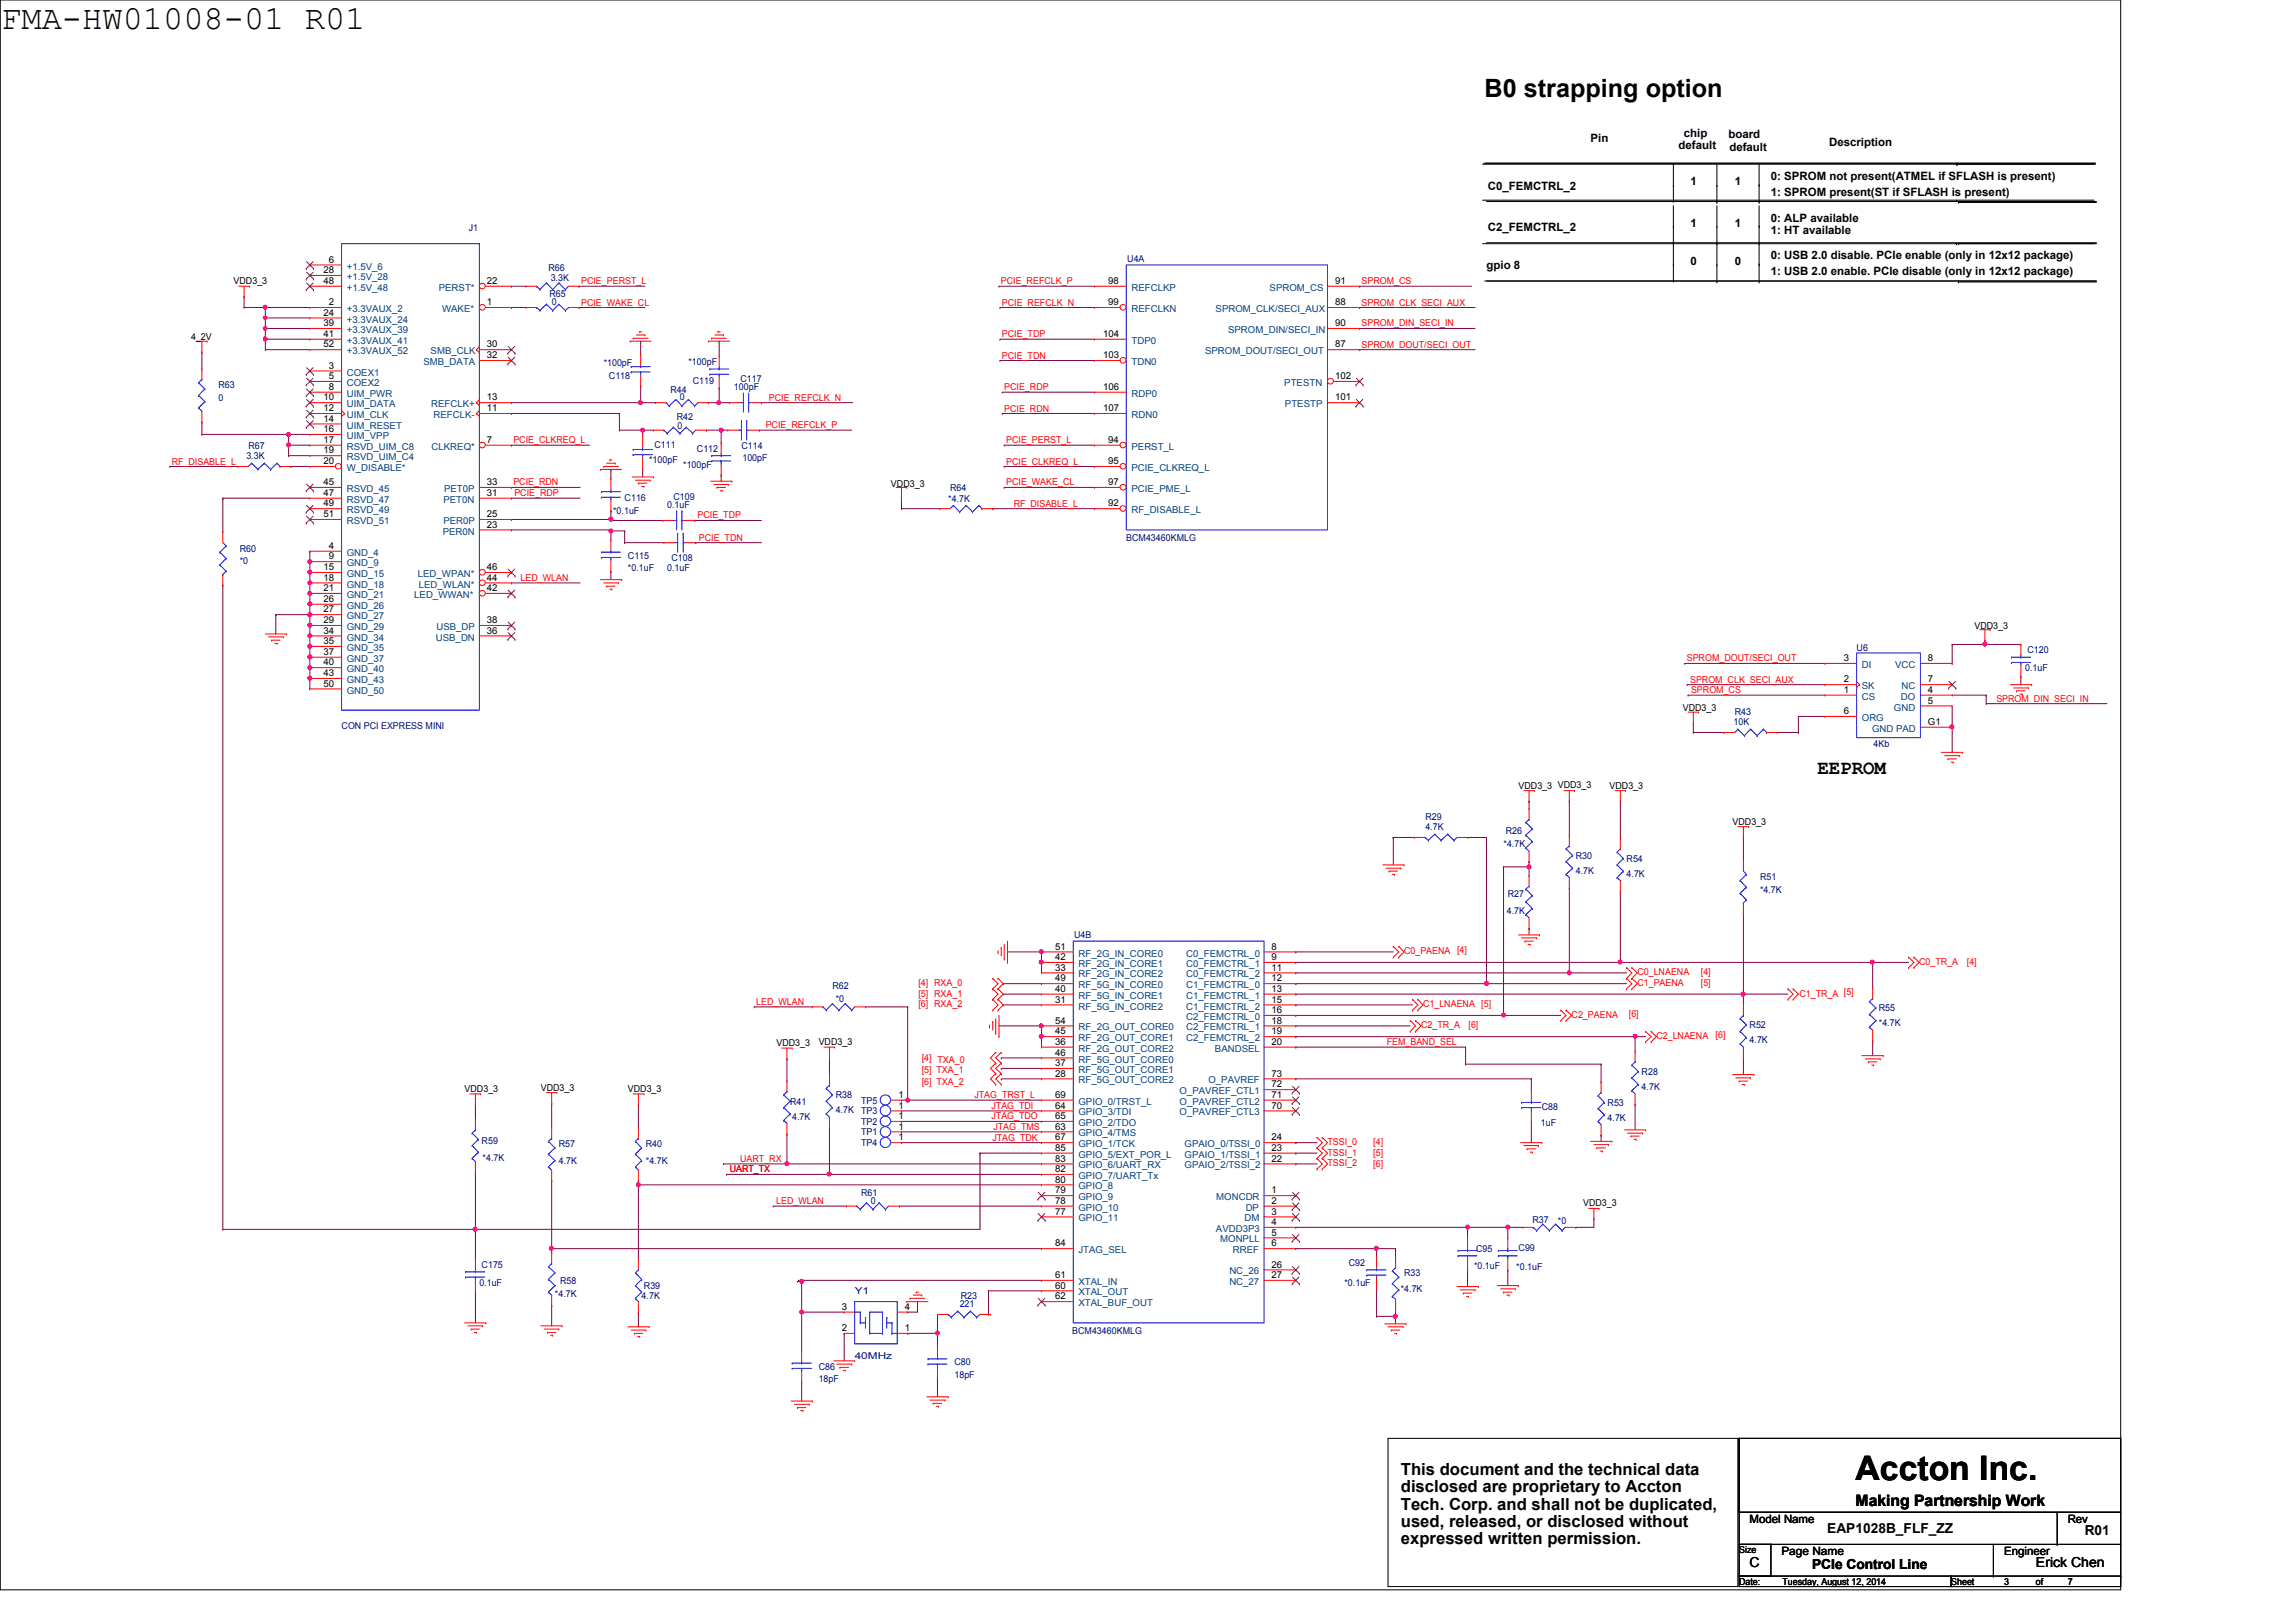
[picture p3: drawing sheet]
<svg xmlns="http://www.w3.org/2000/svg" width="297mm" height="210mm" viewBox="0 0 297 210" stroke-linecap="round" stroke-linejoin="round" font-family="sans-serif">
<defs><g id="words">
<g font-size="4.4">
<text x=".2" y="3.7">FMA-HW01008-01 R01</text>
<text x="240.1" y="191.5">Accton Inc.</text>
</g>
<text font-size="3.3" x="192.1" y="12.6">B0 strapping option</text>
<text font-size="2.6" x="235.1" y="100.2">EEPROM</text>
<g font-size="2.2">
<text x="181.2" y="190.9">This document and the technical data</text>
<text x="181.2" y="193.1">disclosed are proprietary to Accton</text>
<text x="181.2" y="195.4">Tech. Corp. and shall not be duplicated,</text>
<text x="181.2" y="197.6">used, released, or disclosed without</text>
<text x="181.2" y="199.9">expressed written permission.</text>
</g>
<text font-size="2" x="240.1" y="194.9">Making Partnership Work</text>
<g font-size="1.8">
<text x="226.4" y="202.8">C</text>
<text x="234.4" y="203">PCIe Control Line</text>
<text x="236.4" y="198.3">EAP1028B_FLF_ZZ</text>
<text x="263.4" y="202.8">Erick Chen</text>
<text x="269.7" y="198.6">R01</text>
</g>
<g font-size="1.5">
<text x="217.8" y="17.7">chip</text>
<text x="223.6" y="17.8">board</text>
<text x="205.8" y="18.4">Pin</text>
<text x="217.2" y="19.3">default</text>
<text x="223.7" y="19.6">default</text>
<text x="229.1" y="23.3">0: SPROM not present(ATMEL if SFLASH is present)</text>
<text x="236.6" y="18.9">Description</text>
<text x="192.5" y="24.6">C0_FEMCTRL_2</text>
<text x="192.5" y="29.9">C2_FEMCTRL_2</text>
<text x="218.7" y="24">1</text>
<text x="218.7" y="29.3">1</text>
<text x="224.4" y="24">1</text>
<text x="224.4" y="29.3">1</text>
<text x="229.1" y="25.4">1: SPROM present(ST if SFLASH is present)</text>
<text x="229.1" y="28.8">0: ALP available</text>
<text x="192.3" y="34.8">gpio 8</text>
<text x="218.7" y="34.3">0</text>
<text x="224.4" y="34.3">0</text>
<text x="229.1" y="33.6">0: USB 2.0 disable. PCIe enable (only in 12x12 package)</text>
<text x="229.1" y="35.6">1: USB 2.0 enable. PCIe disable (only in 12x12 package)</text>
<text x="229.1" y="30.3">1: HT available</text>
<text x="226.4" y="197.1">Model Name</text>
<text x="267.5" y="197.1">Rev</text>
<text x="230.5" y="201.2">Page Name</text>
<text x="259.3" y="201.2">Engineer</text>
</g>
<g font-size="1.2" fill="#000080">
<text x="60.7" y="29.9">J1</text>
<text x="70.9" y="35">R66</text>
<text x="145.8" y="33.9">U4A</text>
<text x="71.1" y="38.4">R65</text>
<text x="71.2" y="36.4">3.3K</text>
<text x="71.4" y="39.4">0</text>
<text x="78.1" y="47.4">*100pF</text>
<text x="89.1" y="47.2">*100pF</text>
<text x="28.3" y="50.2">R63</text>
<text x="28.3" y="51.9">0</text>
<text x="78.8" y="49">C118</text>
<text x="86.7" y="50.8">R44</text>
<text x="88" y="51.8">0</text>
<text x="89.6" y="49.7">C119</text>
<text x="95" y="50.5">100pF</text>
<text x="95.8" y="49.4">C117</text>
<text x="31.9" y="59.4">3.3K</text>
<text x="32.1" y="58.1">R67</text>
<text x="84" y="59.9">*100pF</text>
<text x="84.7" y="57.9">C111</text>
<text x="87.5" y="54.4">R42</text>
<text x="87.7" y="55.5">0</text>
<text x="90.2" y="58.5">C112</text>
<text x="95.9" y="58.1">C114</text>
<text x="96.1" y="59.7">100pF</text>
<text x="80.8" y="64.8">C116</text>
<text x="86.3" y="65.7">0.1uF</text>
<text x="87.1" y="64.6">C109</text>
<text x="88.4" y="60.5">*100pF</text>
<text x="122.7" y="64.9">*4.7K</text>
<text x="122.9" y="63.5">R64</text>
<text x="31" y="71.4">R60</text>
<text x="79.3" y="66.5">*0.1uF</text>
<text x="145.7" y="70">BCM43460KMLG</text>
<text x="31" y="73">*0</text>
<text x="81.2" y="72.3">C115</text>
<text x="81.2" y="74">*0.1uF</text>
<text x="86.3" y="73.8">0.1uF</text>
<text x="86.9" y="72.6">C108</text>
<text x="240.2" y="84.2">U6</text>
<text x="262" y="86.9">0.1uF</text>
<text x="262.3" y="84.5">C120</text>
<text x="44.2" y="94.4">CON PCI EXPRESS MINI</text>
<text x="224.3" y="93.9">10K</text>
<text x="224.4" y="92.5">R43</text>
<text x="242.4" y="96.7">4Kb</text>
<text x="184.4" y="106.1">R29</text>
<text x="184.4" y="107.4">4.7K</text>
<text x="194.8" y="108">R26</text>
<text x="194.5" y="109.6">*4.7K</text>
<text x="203.9" y="111.1">R30</text>
<text x="203.9" y="113.1">4.7K</text>
<text x="210.4" y="111.5">R54</text>
<text x="210.4" y="113.5">4.7K</text>
<text x="227.7" y="113.9">R51</text>
<text x="194.9" y="118.3">4.7K</text>
<text x="195.1" y="116.1">R27</text>
<text x="227.7" y="115.5">*4.7K</text>
<text x="139" y="121.4">U4B</text>
<text x="107.7" y="128">R62</text>
<text x="108.1" y="129.7">*0</text>
<text x="243.1" y="130.9">R55</text>
<text x="226.4" y="133.1">R52</text>
<text x="226.4" y="135">4.7K</text>
<text x="243.1" y="132.8">*4.7K</text>
<text x="102.2" y="143">R41</text>
<text x="108.1" y="142.2">R38</text>
<text x="111.4" y="142.8">TP5</text>
<text x="199.5" y="143.6">C88</text>
<text x="208" y="143.1">R53</text>
<text x="212.4" y="139.1">R28</text>
<text x="212.4" y="141.1">4.7K</text>
<text x="62.3" y="148">R59</text>
<text x="72.3" y="148.5">R57</text>
<text x="83.6" y="148.5">R40</text>
<text x="102.5" y="144.9">4.7K</text>
<text x="108.1" y="144.1">4.7K</text>
<text x="111.4" y="146.9">TP1</text>
<text x="111.4" y="145.6">TP2</text>
<text x="111.4" y="148.3">TP4</text>
<text x="111.4" y="144.2">TP3</text>
<text x="199.3" y="145.7">1uF</text>
<text x="208" y="145">4.7K</text>
<text x="62.4" y="150.2">*4.7K</text>
<text x="72.3" y="150.7">4.7K</text>
<text x="83.6" y="150.7">*4.7K</text>
<text x="111.4" y="154.8">R61</text>
<text x="112.6" y="155.9">0</text>
<text x="196.5" y="161.9">C99</text>
<text x="198.2" y="158.3">R37</text>
<text x="201.5" y="158.5">*0</text>
<text x="62" y="166.4">0.1uF</text>
<text x="62.3" y="164.1">C175</text>
<text x="71.8" y="167.8">*4.7K</text>
<text x="72.5" y="166.2">R58</text>
<text x="83.3" y="166.8">R39</text>
<text x="110.6" y="167.5">Y1</text>
<text x="173.9" y="166.4">*0.1uF</text>
<text x="174.5" y="163.8">C92</text>
<text x="181.2" y="167.3">*4.7K</text>
<text x="181.6" y="165.2">R33</text>
<text x="190.7" y="164.2">*0.1uF</text>
<text x="191" y="162.1">C95</text>
<text x="196.2" y="164.4">*0.1uF</text>
<text x="83" y="168.1">4.7K</text>
<text x="124.2" y="169.2">221</text>
<text x="124.3" y="168.1">R23</text>
<text x="138.7" y="172.6">BCM43460KMLG</text>
<text x="105.9" y="177.2">C86</text>
<text x="105.9" y="178.9">18pF</text>
<text x="110.6" y="175.9">40MHz</text>
<text x="123.5" y="176.7">C80</text>
<text x="123.5" y="178.4">18pF</text>
</g>
<g font-size="1.2">
<text x="41.9" y="35.3">28</text>
<text x="42.5" y="34">6</text>
<text x="30.2" y="36.8">VDD3_3</text>
<text x="41.9" y="40.9">24</text>
<text x="41.9" y="36.7">48</text>
<text x="42.5" y="39.5">2</text>
<text x="63" y="39.5">1</text>
<text x="63" y="36.7">22</text>
<text x="143.4" y="36.7">98</text>
<text x="143.4" y="39.5">99</text>
<text x="172.7" y="36.7">91</text>
<text x="172.7" y="39.5">88</text>
<text x="24.7" y="43.9">4_2V</text>
<text x="41.9" y="45">52</text>
<text x="41.9" y="42.2">39</text>
<text x="41.9" y="43.6">41</text>
<text x="42.5" y="47.7">3</text>
<text x="63" y="45">30</text>
<text x="63" y="46.4">32</text>
<text x="142.7" y="43.6">104</text>
<text x="142.7" y="46.4">103</text>
<text x="172.7" y="42.2">90</text>
<text x="172.7" y="45">87</text>
<text x="41.9" y="51.8">10</text>
<text x="41.9" y="53.2">12</text>
<text x="42.5" y="49.1">5</text>
<text x="42.5" y="50.5">8</text>
<text x="63" y="53.2">11</text>
<text x="63" y="51.8">13</text>
<text x="142.7" y="50.5">106</text>
<text x="142.7" y="53.2">107</text>
<text x="172.7" y="49.1">102</text>
<text x="172.7" y="51.8">101</text>
<text x="41.9" y="55.9">16</text>
<text x="41.9" y="57.3">17</text>
<text x="41.9" y="58.7">19</text>
<text x="41.9" y="54.6">14</text>
<text x="63" y="57.3">7</text>
<text x="143.4" y="57.3">94</text>
<text x="41.9" y="60.1">20</text>
<text x="41.9" y="62.8">45</text>
<text x="41.9" y="64.2">47</text>
<text x="41.9" y="65.5">49</text>
<text x="63" y="64.2">31</text>
<text x="63" y="62.8">33</text>
<text x="115.3" y="63">VDD3_3</text>
<text x="143.4" y="60.1">95</text>
<text x="143.4" y="62.8">97</text>
<text x="143.4" y="65.5">92</text>
<text x="41.9" y="66.9">51</text>
<text x="42.5" y="71">4</text>
<text x="63" y="68.3">23</text>
<text x="63" y="66.9">25</text>
<text x="41.9" y="75.1">18</text>
<text x="41.9" y="76.5">21</text>
<text x="41.9" y="77.9">26</text>
<text x="41.9" y="73.8">15</text>
<text x="42.5" y="72.4">9</text>
<text x="63" y="76.5">42</text>
<text x="63" y="75.1">44</text>
<text x="63" y="73.8">46</text>
<text x="41.9" y="80.6">29</text>
<text x="41.9" y="82">34</text>
<text x="41.9" y="83.4">35</text>
<text x="41.9" y="79.2">27</text>
<text x="63" y="82">36</text>
<text x="63" y="80.6">38</text>
<text x="255.4" y="81.4">VDD3_3</text>
<text x="41.9" y="84.8">37</text>
<text x="41.9" y="86.1">40</text>
<text x="41.9" y="88.9">50</text>
<text x="41.9" y="87.5">43</text>
<text x="238.5" y="85.6">3</text>
<text x="238.5" y="88.3">2</text>
<text x="238.5" y="89.7">1</text>
<text x="249.4" y="85.6">8</text>
<text x="249.4" y="89.7">4</text>
<text x="249.4" y="88.3">7</text>
<text x="217.7" y="92.1">VDD3_3</text>
<text x="238.5" y="92.4">6</text>
<text x="249.4" y="91.1">5</text>
<text x="249.4" y="93.8">G1</text>
<text x="196.5" y="102.1">VDD3_3 VDD3_3</text>
<text x="208.2" y="102.1">VDD3_3</text>
<text x="224.2" y="106.8">VDD3_3</text>
<text x="136.5" y="122.9">51</text>
<text x="136.5" y="124.2">42</text>
<text x="136.5" y="125.6">33</text>
<text x="164.5" y="122.9">8</text>
<text x="164.5" y="124.2">9</text>
<text x="164.5" y="125.6">11</text>
<text x="136.5" y="127">49</text>
<text x="136.5" y="128.4">40</text>
<text x="136.5" y="129.8">31</text>
<text x="164.5" y="127">12</text>
<text x="164.5" y="128.4">13</text>
<text x="164.5" y="129.8">15</text>
<text x="164.5" y="131.1">16</text>
<text x="100.5" y="135.4">VDD3_3</text>
<text x="105.9" y="135.3">VDD3_3</text>
<text x="136.5" y="132.5">54</text>
<text x="136.5" y="133.9">45</text>
<text x="136.5" y="135.2">36</text>
<text x="136.5" y="136.6">46</text>
<text x="136.5" y="138">37</text>
<text x="164.5" y="132.5">18</text>
<text x="164.5" y="133.9">19</text>
<text x="164.5" y="135.2">20</text>
<text x="60.1" y="141.3">VDD3_3</text>
<text x="70" y="141.2">VDD3_3</text>
<text x="81.2" y="141.3">VDD3_3</text>
<text x="116.2" y="142.1">1</text>
<text x="116.2" y="143.5">1</text>
<text x="136.5" y="139.3">28</text>
<text x="136.5" y="142.1">69</text>
<text x="136.5" y="143.5">64</text>
<text x="164.5" y="140.7">72</text>
<text x="164.5" y="142.1">71</text>
<text x="164.5" y="139.3">73</text>
<text x="164.5" y="143.5">70</text>
<text x="116.2" y="146.2">1</text>
<text x="116.2" y="144.8">1</text>
<text x="116.2" y="147.6">1</text>
<text x="136.5" y="144.8">65</text>
<text x="136.5" y="146.2">63</text>
<text x="136.5" y="147.6">67</text>
<text x="136.5" y="148.9">85</text>
<text x="164.5" y="147.6">24</text>
<text x="164.5" y="148.9">23</text>
<text x="136.5" y="150.3">83</text>
<text x="136.5" y="151.7">82</text>
<text x="136.5" y="153">80</text>
<text x="136.5" y="154.4">79</text>
<text x="136.5" y="155.8">78</text>
<text x="164.5" y="150.3">22</text>
<text x="164.5" y="154.4">1</text>
<text x="164.5" y="155.8">2</text>
<text x="136.5" y="157.2">77</text>
<text x="136.5" y="161.3">84</text>
<text x="164.5" y="157.2">3</text>
<text x="164.5" y="158.5">4</text>
<text x="164.5" y="159.9">5</text>
<text x="164.5" y="161.3">6</text>
<text x="204.8" y="156.1">VDD3_3</text>
<text x="136.5" y="165.4">61</text>
<text x="136.5" y="166.8">60</text>
<text x="164.5" y="164">26</text>
<text x="164.5" y="165.4">27</text>
<text x="108.9" y="172.3">2</text>
<text x="108.9" y="169.5">3</text>
<text x="117" y="172.3">1</text>
<text x="117" y="169.5">4</text>
<text x="136.5" y="168.1">62</text>
<text x="225" y="201">Size</text>
<text x="225" y="205.1">Date:</text>
<text x="230.6" y="205.1">Tuesday, August 12, 2014</text>
<text x="252.4" y="205.1">Sheet</text>
<text x="259.3" y="205.1">3</text>
<text x="263.4" y="205.1">of</text>
<text x="267.5" y="205.1">7</text>
</g>
<g font-size="1.2" fill="#004080">
<text x="44.9" y="34.9">+1.5V_6</text>
<text x="44.9" y="40.4">+3.3VAUX_2</text>
<text x="44.9" y="41.7">+3.3VAUX_24</text>
<text x="44.9" y="37.6">+1.5V_48</text>
<text x="44.9" y="36.2">+1.5V_28</text>
<text x="56.8" y="37.6">PERST*</text>
<text x="57.2" y="40.4">WAKE*</text>
<text x="146.4" y="37.6">REFCLKP</text>
<text x="146.4" y="40.4">REFCLKN</text>
<text x="157.3" y="40.4">SPROM_CLK/SECI_AUX</text>
<text x="164.3" y="37.6">SPROM_CS</text>
<text x="44.9" y="45.8">+3.3VAUX_52</text>
<text x="44.9" y="43.1">+3.3VAUX_39</text>
<text x="44.9" y="44.5">+3.3VAUX_41</text>
<text x="54.8" y="47.2">SMB_DATA</text>
<text x="55.7" y="45.8">SMB_CLK</text>
<text x="146.4" y="44.5">TDP0</text>
<text x="146.4" y="47.2">TDN0</text>
<text x="155.9" y="45.8">SPROM_DOUT/SECI_OUT</text>
<text x="158.9" y="43.1">SPROM_DIN/SECI_IN</text>
<text x="44.9" y="52.7">UIM_DATA</text>
<text x="44.9" y="48.6">COEX1</text>
<text x="44.9" y="50">COEX2</text>
<text x="44.9" y="51.4">UIM_PWR</text>
<text x="55.8" y="52.7">REFCLK+</text>
<text x="146.4" y="51.4">RDP0</text>
<text x="166.2" y="50">PTESTN</text>
<text x="166.2" y="52.7">PTESTP</text>
<text x="44.9" y="56.8">UIM_VPP</text>
<text x="44.9" y="58.2">RSVD_UIM_C8</text>
<text x="44.9" y="59.6">RSVD_UIM_C4</text>
<text x="44.9" y="54.1">UIM_CLK</text>
<text x="44.9" y="55.5">UIM_RESET</text>
<text x="55.8" y="58.2">CLKREQ*</text>
<text x="56.1" y="54.1">REFCLK-</text>
<text x="146.4" y="54.1">RDN0</text>
<text x="146.4" y="58.2">PERST_L</text>
<text x="44.9" y="61">W_DISABLE*</text>
<text x="44.9" y="63.7">RSVD_45</text>
<text x="44.9" y="65.1">RSVD_47</text>
<text x="57.4" y="65.1">PET0N</text>
<text x="57.4" y="63.7">PET0P</text>
<text x="146.4" y="61">PCIE_CLKREQ_L</text>
<text x="146.4" y="63.7">PCIE_PME_L</text>
<text x="44.9" y="71.9">GND_4</text>
<text x="44.9" y="66.4">RSVD_49</text>
<text x="44.9" y="67.8">RSVD_51</text>
<text x="57.3" y="69.2">PER0N</text>
<text x="57.4" y="67.8">PER0P</text>
<text x="146.4" y="66.4">RF_DISABLE_L</text>
<text x="44.9" y="76">GND_18</text>
<text x="44.9" y="77.4">GND_21</text>
<text x="44.9" y="73.3">GND_9</text>
<text x="44.9" y="74.7">GND_15</text>
<text x="53.6" y="77.4">LED_WWAN*</text>
<text x="54.1" y="74.7">LED_WPAN*</text>
<text x="54.2" y="76">LED_WLAN*</text>
<text x="44.9" y="81.5">GND_29</text>
<text x="44.9" y="82.9">GND_34</text>
<text x="44.9" y="78.8">GND_26</text>
<text x="44.9" y="80.1">GND_27</text>
<text x="56.4" y="82.9">USB_DN</text>
<text x="56.5" y="81.5">USB_DP</text>
<text x="44.9" y="85.6">GND_37</text>
<text x="44.9" y="84.2">GND_35</text>
<text x="44.9" y="87">GND_40</text>
<text x="44.9" y="89.7">GND_50</text>
<text x="44.9" y="88.4">GND_43</text>
<text x="240.9" y="86.4">DI</text>
<text x="240.9" y="89.2">SK</text>
<text x="245.2" y="86.4">VCC</text>
<text x="246" y="89.2">NC</text>
<text x="240.9" y="90.6">CS</text>
<text x="240.9" y="93.3">ORG</text>
<text x="242.2" y="94.7">GND PAD</text>
<text x="245" y="91.9">GND</text>
<text x="245.9" y="90.6">DO</text>
<text x="139.5" y="123.8">RF_2G_IN_CORE0</text>
<text x="139.5" y="125.1">RF_2G_IN_CORE1</text>
<text x="153.5" y="123.8">C0_FEMCTRL_0</text>
<text x="153.5" y="125.1">C0_FEMCTRL_1</text>
<text x="139.5" y="126.5">RF_2G_IN_CORE2</text>
<text x="139.5" y="127.9">RF_5G_IN_CORE0</text>
<text x="139.5" y="129.2">RF_5G_IN_CORE1</text>
<text x="139.5" y="130.6">RF_5G_IN_CORE2</text>
<text x="153.5" y="126.5">C0_FEMCTRL_2</text>
<text x="153.5" y="127.9">C1_FEMCTRL_0</text>
<text x="153.5" y="129.2">C1_FEMCTRL_1</text>
<text x="153.5" y="130.6">C1_FEMCTRL_2</text>
<text x="153.5" y="132">C2_FEMCTRL_0</text>
<text x="139.5" y="133.3">RF_2G_OUT_CORE0</text>
<text x="139.5" y="134.7">RF_2G_OUT_CORE1</text>
<text x="139.5" y="136.1">RF_2G_OUT_CORE2</text>
<text x="139.5" y="137.5">RF_5G_OUT_CORE0</text>
<text x="153.5" y="133.3">C2_FEMCTRL_1</text>
<text x="153.5" y="134.7">C2_FEMCTRL_2</text>
<text x="157.2" y="136.1">BANDSEL</text>
<text x="139.5" y="138.9">RF_5G_OUT_CORE1</text>
<text x="139.5" y="140.2">RF_5G_OUT_CORE2</text>
<text x="139.5" y="143">GPIO_0/TRST_L</text>
<text x="152.6" y="141.6">O_PAVREF_CTL1</text>
<text x="152.6" y="143">O_PAVREF_CTL2</text>
<text x="156.3" y="140.2">O_PAVREF</text>
<text x="139.5" y="144.4">GPIO_3/TDI</text>
<text x="139.5" y="145.7">GPIO_2/TDO</text>
<text x="139.5" y="147.1">GPIO_4/TMS</text>
<text x="139.5" y="148.5">GPIO_1/TCK</text>
<text x="139.5" y="149.8">GPIO_5/EXT_POR_L</text>
<text x="152.6" y="144.4">O_PAVREF_CTL3</text>
<text x="153.2" y="148.5">GPAIO_0/TSSI_0</text>
<text x="153.2" y="149.8">GPAIO_1/TSSI_1</text>
<text x="139.5" y="151.2">GPIO_6/UART_RX</text>
<text x="139.5" y="152.6">GPIO_7/UART_Tx</text>
<text x="139.5" y="153.9">GPIO_8</text>
<text x="139.5" y="155.3">GPIO_9</text>
<text x="153.2" y="151.2">GPAIO_2/TSSI_2</text>
<text x="157.3" y="155.3">MONCDR</text>
<text x="139.5" y="156.7">GPIO_10</text>
<text x="139.5" y="158.1">GPIO_11</text>
<text x="157.3" y="159.4">AVDD3P3</text>
<text x="157.9" y="160.8">MONPLL</text>
<text x="161" y="158.1">DM</text>
<text x="161.2" y="156.7">DP</text>
<text x="139.5" y="162.2">JTAG_SEL</text>
<text x="139.5" y="166.3">XTAL_IN</text>
<text x="139.5" y="167.6">XTAL_OUT</text>
<text x="159" y="164.9">NC_26</text>
<text x="159" y="166.3">NC_27</text>
<text x="159.5" y="162.2">RREF</text>
<text x="139.5" y="169">XTAL_BUF_OUT</text>
</g>
<g font-size="1.2" fill="#f00">
<text x="75.2" y="36.8">PCIE_PERST_L</text>
<text x="75.2" y="39.5">PCIE_WAKE_CL</text>
<text x="129.5" y="36.8">PCIE_REFCLK_P</text>
<text x="129.6" y="39.5">PCIE_REFCLK_N</text>
<text x="176.1" y="36.8">SPROM_CS</text>
<text x="176.1" y="39.5">SPROM_CLK_SECI_AUX</text>
<text x="129.6" y="43.6">PCIE_TDP</text>
<text x="129.6" y="46.4">PCIE_TDN</text>
<text x="176.1" y="42.2">SPROM_DIN_SECI_IN</text>
<text x="176.1" y="45">SPROM_DOUT/SECI_OUT</text>
<text x="99.5" y="51.9">PCIE_REFCLK_N</text>
<text x="129.9" y="50.5">PCIE_RDP</text>
<text x="129.9" y="53.3">PCIE_RDN</text>
<text x="66.4" y="57.4">PCIE_CLKREQ_L</text>
<text x="99.1" y="55.4">PCIE_REFCLK_P</text>
<text x="130.2" y="57.4">PCIE_PERST_L</text>
<text x="22.2" y="60.1">RF_DISABLE_L</text>
<text x="66.4" y="62.8">PCIE_RDN</text>
<text x="66.5" y="64.2">PCIE_RDP</text>
<text x="130.2" y="60.1">PCIE_CLKREQ_L</text>
<text x="130.2" y="62.8">PCIE_WAKE_CL</text>
<text x="131.1" y="65.6">RF_DISABLE_L</text>
<text x="90.3" y="67.1">PCIE_TDP</text>
<text x="90.4" y="70">PCIE_TDN</text>
<text x="67.3" y="75.2">LED_WLAN</text>
<text x="218.2" y="85.6">SPROM_DOUT/SECI_OUT</text>
<text x="218.6" y="88.3">SPROM_CLK_SECI_AUX</text>
<text x="218.8" y="89.7">SPROM_CS</text>
<text x="258.3" y="90.8">SPROM_DIN_SECI_IN</text>
<text x="181.6" y="123.5">C0_PAENA [4]</text>
<text x="248.3" y="124.8">C0_TR_A</text>
<text x="254.5" y="124.8">[4]</text>
<text x="97.8" y="130">LED_WLAN</text>
<text x="118.8" y="127.6">[4] RXA_0</text>
<text x="118.8" y="129">[5] RXA_1</text>
<text x="118.8" y="130.3">[6] RXA_2</text>
<text x="184.1" y="130.3">C1_LNAENA [5]</text>
<text x="203.3" y="131.7">C2_PAENA</text>
<text x="210.7" y="131.6">[6]</text>
<text x="211.8" y="126.2">C0_LNAENA</text>
<text x="211.8" y="127.6">C1_PAENA</text>
<text x="220" y="127.6">[5]</text>
<text x="220" y="126.1">[4]</text>
<text x="232.8" y="129">C1_TR_A [5]</text>
<text x="119.2" y="137.3">[4] TXA_0</text>
<text x="179.4" y="135.3">FEM_BAND_SEL</text>
<text x="183.9" y="133.1">C2_TR_A</text>
<text x="190" y="133.1">[6]</text>
<text x="214.3" y="134.5">C2_LNAENA</text>
<text x="222" y="134.3">[6]</text>
<text x="119.2" y="138.9">[5] TXA_1</text>
<text x="119.2" y="140.4">[6] TXA_2</text>
<text x="126.1" y="142.1">JTAG_TRST_L</text>
<text x="128.3" y="143.5">JTAG_TDI</text>
<text x="128.3" y="144.9">JTAG_TDO</text>
<text x="128.4" y="147.6">JTAG_TDK</text>
<text x="128.5" y="146.2">JTAG_TMS</text>
<text x="171.7" y="148.2">TSSI_0</text>
<text x="171.7" y="149.6">TSSI_1</text>
<text x="177.7" y="148.2">[4]</text>
<text x="177.7" y="149.6">[5]</text>
<text x="94.4" y="151.7">UART_TX</text>
<text x="95.8" y="150.4">UART_RX</text>
<text x="100.4" y="155.8">LED_WLAN</text>
<text x="171.7" y="150.9">TSSI_2</text>
<text x="177.7" y="151">[6]</text>
</g>
</g></defs>
<g fill="none" stroke="#000" stroke-width=".13">
<path d="M0 0h274.4v205.7h-274.4zM191.8 21.3h79.3M191.8 25.9h79.1M191.8 31.5h79.4M191.9 21.1h79.2M192.1 36.4h79.1M192.3 31.4h78.9M192.3 26.1h78.9M216.5 31.4h.1M216.5 29.3h.1M216.5 36.4h.1M216.5 34.3h.1"/>
<path d="M216.5 26.1h.1M216.5 24h.1M216.5 21.3v4.8M216.5 26.6v4.8M216.5 31.5v4.9M222.1 31.5h.1M222.1 29.3h.1M222.1 36.5h.1M222.1 34.3h.1M222.1 26.2h.1M222.1 24h.1M222.1 21.3v4.9"/>
<path d="M222.1 26.6v9.9M227.6 31.5h.1M227.6 29.3h.1M227.6 36.5h.1M227.6 34.3h.1M227.6 26.2h.1M227.6 24h.1M227.6 21.3v4.9M227.6 26.6v9.9M253.1 25.9h.1M253.1 31.5h.1M253.1 21.3h.1"/>
<path d="M253.2 21.3h.1M253.2 21.1h.1M253.4 31.5h.1M253.4 36.5h.1M253.4 36.4h.1M253.4 26.2h.1M253.4 36.5h17.8M253.4 26.2h17.8M271.1 21.1h.1M271.2 31.4h.1M271.2 36.4h.1M271.2 26.1h.1"/>
<path d="M179.6 186.1h45.2v19.2h-45.2z"/>
</g>
<g fill="none" stroke="#800040" stroke-width=".13">
<path d="M66.2 39.8h.1M66.2 37h.1M66.2 37h1.9M66.2 39.8h1.9M74.9 37h.1M74.9 39.8h.1M74.9 37h8.5M74.9 39.8h8.5M129.2 37h.1M129.2 37h12.4M129.4 39.8h.1M129.4 39.8h12.2"/>
<path d="M82.9 44.2h.1M82.9 44.2v1.6M93 44.2h.1M93 52.1h.1M93 50.2h.1M93 44.2v1.9M93 50.2v1.9M93 52.1h1.4M129.7 50.8h.1M129.7 50.8h11.9M129.9 57.6h.1M129.9 57.6h11.7"/>
<path d="M129.9 60.4h.1M129.9 63.1h.1M129.9 60.4h11.7M129.9 63.1h11.7"/>
</g>
<circle cx="93" cy="52.1" r=".26" fill="#f0f"/>
<circle cx="93" cy="52.1" r=".26" fill="none" stroke="#f0f" stroke-width=".13"/>
<path d="M66.2 53.5h.1M66.2 53.5h13.9M80.1 53.5h.1M80.1 53.5v2.2M83.1 55.7h.1M83.1 55.7h1.4M83.1 55.7v.8" fill="none" stroke="#800040" stroke-width=".13"/>
<circle cx="83.1" cy="55.7" r=".26" fill="#f0f"/>
<circle cx="83.1" cy="55.7" r=".26" fill="none" stroke="#f0f" stroke-width=".13"/>
<path d="M80.1 55.7h.1M80.1 55.7h3M93.3 55.7h.1M93.3 55.7h.8M83.1 60.6h.1M83.1 60.6v1.1M93.3 61.5h.1M93.3 61.5v.8" fill="none" stroke="#800040" stroke-width=".13"/>
<circle cx="93.3" cy="55.7" r=".26" fill="#f0f"/>
<circle cx="93.3" cy="55.7" r=".26" fill="none" stroke="#f0f" stroke-width=".13"/>
<g fill="none" stroke="#800040" stroke-width=".13">
<path d="M66.2 57.6h.1M66.2 57.6h10.1M91.4 55.7h.1M91.4 55.7h1.9M91.6 52.1h.1M91.6 52.1h1.4M93.3 55.7h.1M93.3 55.7v1.6M98.3 55.7h.1M98.3 55.7h11.9M98.5 52.1h.1M98.5 52.1h11.8"/>
<path d="M129.7 53.5h.1M129.7 53.5h11.9M66.2 63.1h.1M66.2 64.5h.1M66.2 63.1h8.9M66.2 64.5h8.9M79 67.4h.1M79 68.7h.1M79 67.4h6.8M79 68.7h1.8"/>
</g>
<circle cx="79" cy="68.7" r=".26" fill="#f0f"/>
<circle cx="79" cy="68.7" r=".26" fill="none" stroke="#f0f" stroke-width=".13"/>
<g fill="none" stroke="#800040" stroke-width=".13">
<path d="M129.4 43.9h.1M129.4 46.7h.1M129.4 43.9h12.2M129.4 46.7h12.2M66.2 75.4h.1M66.2 75.4h8.9M79 67.2h.1M79 68.7h.1M79 60.7h.1M79 73.9h.1M79 60.7v1.3M79 67.2v.2"/>
<path d="M79 68.7v1.1M79 73.9v1.1M80.8 68.7h.1M80.8 70.2h.1M80.8 68.7v1.5M80.8 70.2h5.1M89.9 67.4h.1M89.9 67.4h8.6M90 70.2h.1M90 70.2h8.5M116.6 64.5h.1M116.6 65.8h.1"/>
<path d="M116.6 65.8h5M116.6 64.5v1.3M128.4 65.8h.1M128.4 65.8h13.2M103.7 169.8h.1M103.7 169.8v5M127.9 167h.1M127.9 167h6.8M127.9 167v3.1"/>
</g>
<circle cx="103.7" cy="169.8" r=".26" fill="#f0f"/>
<circle cx="103.7" cy="169.8" r=".26" fill="none" stroke="#f0f" stroke-width=".13"/>
<g fill="none" stroke="#800040" stroke-width=".13">
<path d="M175.9 37h.1M175.9 39.8h.1M175.9 37h14.5M175.9 39.8h14.9M175.9 42.5h.1M175.9 45.3h.1M175.9 42.5h14.9M175.9 45.3h14.9M22 60.4h.1M22 60.4h8.8M37.6 60.4h.1M37.6 60.4h2.5"/>
<path d="M256.8 83.4h.1M256.8 83.4h4.6M103.2 165.8h.1M103.2 165.8h.5M103.3 165.7h.1M103.3 165.7h31.4M103.7 169.8h.1M103.7 178.9h.1M103.7 169.8h5.5M103.7 178.9v2.4M109.2 172.6h.1M109.2 172.6v3.5"/>
<path d="M121.3 178.3h.1M121.3 178.3v2.5"/>
</g>
<circle cx="256.8" cy="83.4" r=".26" fill="#f0f"/>
<circle cx="256.8" cy="83.4" r=".26" fill="none" stroke="#f0f" stroke-width=".13"/>
<path d="M28.8 64.5h.1M28.8 64.5h11.3M28.8 64.5v4.3M61.5 159.1h.1M61.5 159.1h65.3" fill="none" stroke="#800040" stroke-width=".13"/>
<circle cx="61.5" cy="159.1" r=".26" fill="#f0f"/>
<circle cx="61.5" cy="159.1" r=".26" fill="none" stroke="#f0f" stroke-width=".13"/>
<g fill="none" stroke="#800040" stroke-width=".13">
<path d="M61.5 142.9h.1M61.5 151.7h.1M61.5 142.9v1.9M61.5 151.7v7.4M71.4 142.8h.1M71.4 152.8h.1M71.4 142.8v3.1M71.4 152.8v8.8M126.8 149.2h.1M126.8 149.2v9.9M71.4 169h.1M71.4 161.6h.1"/>
<path d="M71.4 169v2.6M71.4 161.6h63.3"/>
</g>
<circle cx="71.3" cy="161.5" r=".26" fill="#f0f"/>
<circle cx="71.3" cy="161.5" r=".26" fill="none" stroke="#f0f" stroke-width=".13"/>
<path d="M26.1 45.6h.1M26.1 54.6h.1M26.1 45.6v2.2M26.1 54.6v1.6M37.3 57.6h.1M37.3 56.2h.1M37.3 57.6h2.8M37.3 56.2v1.4M37.3 56.2h2.8M71.4 161.6h.1M71.4 161.6v.5" fill="none" stroke="#800040" stroke-width=".13"/>
<circle cx="37.3" cy="56.2" r=".26" fill="#f0f"/>
<circle cx="37.3" cy="56.2" r=".26" fill="none" stroke="#f0f" stroke-width=".13"/>
<path d="M37.3 59h.1M37.3 57.6h.1M37.3 59h2.8M37.3 57.6v1.4" fill="none" stroke="#800040" stroke-width=".13"/>
<circle cx="37.3" cy="57.6" r=".26" fill="#f0f"/>
<circle cx="37.3" cy="57.6" r=".26" fill="none" stroke="#f0f" stroke-width=".13"/>
<g fill="none" stroke="#800040" stroke-width=".13">
<path d="M218 85.9h.1M218 85.9h18.1M218.3 88.6h.1M218.3 88.6h17.8M218.4 90h.1M218.4 90h17.7M256.8 82.8h.1M256.8 82.8v.6M257 91.1h.1M257 91.1h15.6M261.4 87.5h.1M261.4 87.5v1.1"/>
<path d="M129.5 136.9h.1M129.5 138.3h.1M129.5 139.6h.1M129.5 136.9h5.2M129.5 138.3h5.2M129.5 139.6h5.2M129.8 128.7h.1M129.8 127.3h.1M129.8 130h.1M129.8 128.7h4.9M129.8 127.3h4.9M129.8 130h4.9"/>
<path d="M101.8 150.6h.1M101.8 150.6h32.9M126.8 149.2h.1M126.8 149.2h7.9"/>
</g>
<circle cx="101.8" cy="150.6" r=".26" fill="#f0f"/>
<circle cx="101.8" cy="150.6" r=".26" fill="none" stroke="#f0f" stroke-width=".13"/>
<path d="M107.3 152h.1M107.3 152h27.4" fill="none" stroke="#800040" stroke-width=".13"/>
<circle cx="107.3" cy="151.9" r=".26" fill="#f0f"/>
<circle cx="107.3" cy="151.9" r=".26" fill="none" stroke="#f0f" stroke-width=".13"/>
<g fill="none" stroke="#800040" stroke-width=".13">
<path d="M101.8 137h.1M101.8 137v2.9M107.3 136.9h.1M107.3 136.9v2.2M82.6 153.3h.1M82.6 142.9h.1M82.6 142.9v3M82.6 153.3v9.6M82.6 153.3h52.1M93.6 150.6h.1M93.6 150.6h8.2M82.6 169.8h.1"/>
<path d="M82.6 169.8v1.9"/>
</g>
<circle cx="82.6" cy="153.3" r=".26" fill="#f0f"/>
<circle cx="82.6" cy="153.3" r=".26" fill="none" stroke="#f0f" stroke-width=".13"/>
<path d="M167.6 130h.1M167.6 130h15.1M194.5 131.4h.1M194.5 131.4h7.4M211.5 134.2h.1M211.5 134.2h1.4M225.5 128.7h.1M225.5 128.7h5.8" fill="none" stroke="#800040" stroke-width=".13"/>
<circle cx="211.5" cy="134.1" r=".26" fill="#f0f"/>
<circle cx="211.5" cy="134.1" r=".26" fill="none" stroke="#f0f" stroke-width=".13"/>
<g fill="none" stroke="#800040" stroke-width=".13">
<path d="M180.3 108.4h.1M180.3 108.4v3.5M180.3 108.4h2.7M189.9 108.4h2.4M192.3 108.4h.1M209.6 103.7h.1M209.6 103.7v4.8M192.3 127.3h.1M192.3 127.3h18.1M225.5 136.9h.1M225.5 128.7h.1M225.5 128.7v1.3"/>
<path d="M225.5 136.9v2.2"/>
</g>
<circle cx="225.5" cy="128.7" r=".26" fill="#f0f"/>
<circle cx="225.5" cy="128.7" r=".26" fill="none" stroke="#f0f" stroke-width=".13"/>
<path d="M194.5 112.2h.1M194.5 112.2h3.3M197.8 103.7h.1M197.8 112.2h.1M197.8 103.7v.9M197.8 112.2v1.1M197.8 120.1h.1M197.8 120.1v.9M242.3 134.7h.1M242.3 134.7v1.9" fill="none" stroke="#800040" stroke-width=".13"/>
<circle cx="197.8" cy="112.2" r=".26" fill="#f0f"/>
<circle cx="197.8" cy="112.2" r=".26" fill="none" stroke="#f0f" stroke-width=".13"/>
<path d="M194.5 112.2h.1M194.5 112.2v19.2" fill="none" stroke="#800040" stroke-width=".13"/>
<circle cx="194.5" cy="131.4" r=".26" fill="#f0f"/>
<circle cx="194.5" cy="131.4" r=".26" fill="none" stroke="#f0f" stroke-width=".13"/>
<g fill="none" stroke="#800040" stroke-width=".13">
<path d="M167.6 139.6h.1M167.6 139.6h30.5M189.6 135.5h.1M189.6 137.7h.1M189.6 135.5v2.2M189.6 137.7h17.5M198.1 139.6h.1M198.1 139.6v1.4M211.5 134.2h.1M211.5 134.2v1.9M167.6 147.9h.1M167.6 149.2h.1"/>
<path d="M167.6 150.6h.1M167.6 147.9h2.8M167.6 149.2h2.8M167.6 150.6h2.8M195.1 158.8h.1M195.1 158.8v1.4M198.1 145.1h.1M198.1 145.1v2.8M203.9 158.8h.1M206.2 157.7h.1M206.2 157.7v1.1h-2.3M211.5 142.9h.1"/>
<path d="M211.5 142.9v3.3"/>
</g>
<circle cx="195.1" cy="158.8" r=".26" fill="#f0f"/>
<circle cx="195.1" cy="158.8" r=".26" fill="none" stroke="#f0f" stroke-width=".13"/>
<path d="M189.9 158.8h.1M189.9 158.8h7.1M189.9 158.8v1.4M195.1 158.8h.1" fill="none" stroke="#800040" stroke-width=".13"/>
<circle cx="189.9" cy="158.8" r=".26" fill="#f0f"/>
<circle cx="189.9" cy="158.8" r=".26" fill="none" stroke="#f0f" stroke-width=".13"/>
<path d="M167.6 161.6h.1M167.6 161.6h10.5M178.1 161.6h.1M178.1 161.6v1.1M180.5 161.6h.1M180.5 161.6v1.1M189.9 164.3h.1M189.9 164.3v2.2M195.1 164.3h.1M195.1 164.3v2.1" fill="none" stroke="#800040" stroke-width=".13"/>
<circle cx="178" cy="161.5" r=".26" fill="#f0f"/>
<circle cx="178" cy="161.5" r=".26" fill="none" stroke="#f0f" stroke-width=".13"/>
<path d="M178.1 161.6h.1M178.1 161.6h2.4M180.5 170.3h.1M180.5 170.3v1" fill="none" stroke="#800040" stroke-width=".13"/>
<circle cx="180.5" cy="170.4" r=".26" fill="#f0f"/>
<circle cx="180.5" cy="170.4" r=".26" fill="none" stroke="#f0f" stroke-width=".13"/>
<path d="M40.1 71.3h.1M40.1 78.2h.1M40.1 71.3v1.4M40.1 78.2v1.3M178.1 166.8h.1M178.1 170.3h.1M178.1 166.8v3.5M180.5 169.5h.1M180.5 169.5v.8h-2.4" fill="none" stroke="#800040" stroke-width=".13"/>
<circle cx="40.1" cy="78.1" r=".26" fill="#f0f"/>
<circle cx="40.1" cy="78.1" r=".26" fill="none" stroke="#f0f" stroke-width=".13"/>
<path d="M40.1 80.9h.1M40.1 80.9v1.4" fill="none" stroke="#800040" stroke-width=".13"/>
<circle cx="40.1" cy="80.9" r=".26" fill="#f0f"/>
<circle cx="40.1" cy="80.9" r=".26" fill="none" stroke="#f0f" stroke-width=".13"/>
<path d="M40.1 82.3h.1M40.1 82.3v1.4" fill="none" stroke="#800040" stroke-width=".13"/>
<circle cx="40.1" cy="82.3" r=".25" fill="#f0f"/>
<circle cx="40.1" cy="82.3" r=".25" fill="none" stroke="#f0f" stroke-width=".13"/>
<path d="M40.1 87.8h.1M40.1 87.8v1.4" fill="none" stroke="#800040" stroke-width=".13"/>
<circle cx="40.1" cy="87.8" r=".26" fill="#f0f"/>
<circle cx="40.1" cy="87.8" r=".26" fill="none" stroke="#f0f" stroke-width=".13"/>
<path d="M40.1 85h.1M40.1 85v1.4" fill="none" stroke="#800040" stroke-width=".13"/>
<circle cx="40.1" cy="85" r=".26" fill="#f0f"/>
<circle cx="40.1" cy="85" r=".26" fill="none" stroke="#f0f" stroke-width=".13"/>
<path d="M40.1 74.1h.1M40.1 74.1v1.3" fill="none" stroke="#800040" stroke-width=".13"/>
<circle cx="40.1" cy="74" r=".26" fill="#f0f"/>
<circle cx="40.1" cy="74" r=".26" fill="none" stroke="#f0f" stroke-width=".13"/>
<path d="M40.1 76.8h.1M40.1 76.8v1.4" fill="none" stroke="#800040" stroke-width=".13"/>
<circle cx="40.1" cy="76.8" r=".26" fill="#f0f"/>
<circle cx="40.1" cy="76.8" r=".26" fill="none" stroke="#f0f" stroke-width=".13"/>
<path d="M40.1 79.5h.1M40.1 79.5v1.4" fill="none" stroke="#800040" stroke-width=".13"/>
<circle cx="40.1" cy="79.5" r=".26" fill="#f0f"/>
<circle cx="40.1" cy="79.5" r=".26" fill="none" stroke="#f0f" stroke-width=".13"/>
<path d="M40.1 83.7h.1M40.1 83.7v1.3" fill="none" stroke="#800040" stroke-width=".13"/>
<circle cx="40.1" cy="83.7" r=".26" fill="#f0f"/>
<circle cx="40.1" cy="83.7" r=".26" fill="none" stroke="#f0f" stroke-width=".13"/>
<path d="M40.1 72.7h.1M40.1 72.7v1.4" fill="none" stroke="#800040" stroke-width=".13"/>
<circle cx="40.1" cy="72.7" r=".26" fill="#f0f"/>
<circle cx="40.1" cy="72.7" r=".26" fill="none" stroke="#f0f" stroke-width=".13"/>
<path d="M40.1 75.4h.1M40.1 75.4v1.4" fill="none" stroke="#800040" stroke-width=".13"/>
<circle cx="40.1" cy="75.4" r=".25" fill="#f0f"/>
<circle cx="40.1" cy="75.4" r=".25" fill="none" stroke="#f0f" stroke-width=".13"/>
<path d="M35.7 79.5h.1M35.7 79.5v2.5M35.7 79.5h4.4M167.6 134.2h.1M167.6 124.5h.1M167.6 134.2h43.9M167.6 124.5h42M203 125.9h.1M203 125.9h7.4M82.6 152.8h.1M82.6 152.8v.5" fill="none" stroke="#800040" stroke-width=".13"/>
<circle cx="209.6" cy="124.5" r=".26" fill="#f0f"/>
<circle cx="209.6" cy="124.5" r=".26" fill="none" stroke="#f0f" stroke-width=".13"/>
<path d="M66.2 68.6h.1M66.2 67.2h.1M66.2 68.6h12.8M66.2 67.2h12.8M28.8 159.1h.1M28.8 159.1h32.7" fill="none" stroke="#800040" stroke-width=".13"/>
<circle cx="79" cy="67.2" r=".26" fill="#f0f"/>
<circle cx="79" cy="67.2" r=".26" fill="none" stroke="#f0f" stroke-width=".13"/>
<path d="M103.7 165.8h.1M103.7 165.8v4" fill="none" stroke="#800040" stroke-width=".13"/>
<circle cx="103.7" cy="165.8" r=".26" fill="#f0f"/>
<circle cx="103.7" cy="165.8" r=".26" fill="none" stroke="#f0f" stroke-width=".13"/>
<path d="M82.9 52.1h.1M82.9 52.1h1.9M40.1 86.4h.1M40.1 86.4v1.4M167.6 131.4h.1M167.6 131.4h26.9" fill="none" stroke="#800040" stroke-width=".13"/>
<circle cx="40.1" cy="86.4" r=".26" fill="#f0f"/>
<circle cx="40.1" cy="86.4" r=".26" fill="none" stroke="#f0f" stroke-width=".13"/>
<g fill="none" stroke="#800040" stroke-width=".13">
<path d="M28.8 75.7h.1M28.8 75.7v83.4M203 103.7h.1M203 103.7v4.4M225.5 108.4h.1M225.5 108.4v3M167.6 135.5h.1M167.6 132.8h.1M167.6 127.3h.1M167.6 135.5h22M167.6 132.8h14.9M167.6 127.3h24.7"/>
<path d="M207.1 137.7h.1M207.1 137.7v2.3M242.3 124.5h.1M242.3 124.5v3.3M242.3 124.5h4.6M107.3 145.9h.1M107.3 145.9v6.1M207.1 146.9h.1M207.1 146.9v.8M117.4 169.8h.1M118.7 168.4h.1M118.7 168.4v1.4h-1.3"/>
<path d="M121.3 172.6h.1M121.3 172.6v1.6"/>
</g>
<circle cx="192.3" cy="127.3" r=".26" fill="#f0f"/>
<circle cx="192.3" cy="127.3" r=".26" fill="none" stroke="#f0f" stroke-width=".13"/>
<path d="M167.6 123.2h.1M167.6 125.9h.1M167.6 123.2h12.7M167.6 125.9h35.4" fill="none" stroke="#800040" stroke-width=".13"/>
<circle cx="203" cy="125.9" r=".26" fill="#f0f"/>
<circle cx="203" cy="125.9" r=".26" fill="none" stroke="#f0f" stroke-width=".13"/>
<path d="M209.6 124.5h.1M209.6 124.5h32.7" fill="none" stroke="#800040" stroke-width=".13"/>
<circle cx="242.2" cy="124.5" r=".26" fill="#f0f"/>
<circle cx="242.2" cy="124.5" r=".26" fill="none" stroke="#f0f" stroke-width=".13"/>
<g fill="none" stroke="#800040" stroke-width=".13">
<path d="M219.1 94.8h.1M219.1 93.6v1.2M219.1 94.8h4M223.1 94.8h.1M229.9 94.8h2.8M232.7 94.8h.1M232.7 92.7h.1M232.7 92.7h3.4M232.7 92.7v2.1M252.6 83.4h.1M252.6 85.9h.1M252.6 94.1h.1"/>
<path d="M252.6 83.4h4.2M252.6 83.4v2.5M252.6 91.4v2.7M252.6 90h4.4M257 90h.1M257 90v1.1M197.8 111.5h.1M197.8 111.5v.7M94 152h.1M94 152h13.3M116.6 143.8h.1M116.6 147.9h.1"/>
<path d="M116.6 146.5h.1M116.6 145.1h.1M116.6 143.8h18.1M116.6 147.9h18.1M116.6 146.5h18.1M116.6 145.1h18.1M117.4 142.4h.1M117.4 142.4h17.3"/>
</g>
<circle cx="252.5" cy="94.1" r=".26" fill="#f0f"/>
<circle cx="252.5" cy="94.1" r=".26" fill="none" stroke="#f0f" stroke-width=".13"/>
<g fill="none" stroke="#800040" stroke-width=".13">
<path d="M252.6 94.1h.1M252.6 94.1v3.3M112 130.3h.1M112 130.3h5.4M117.4 130.3h.1M117.4 130.3v12.1M61.5 159.1h.1M61.5 159.1v3.8M100 156.1h.1M100 156.1h9.5M116.4 156.1h.1M116.4 156.1h18.3"/>
<path d="M61.5 167h.1M61.5 167v4.2"/>
</g>
<circle cx="117.4" cy="142.4" r=".26" fill="#f0f"/>
<circle cx="117.4" cy="142.4" r=".26" fill="none" stroke="#f0f" stroke-width=".13"/>
<path d="M97.6 130.3h.1M97.6 130.3h7.5M134.7 124.5h.1M134.7 124.5v1.4M116.6 142.4h.1M116.6 142.4h.8M167.6 158.8h.1M167.6 158.8h22.3" fill="none" stroke="#800040" stroke-width=".13"/>
<circle cx="134.7" cy="124.5" r=".26" fill="#f0f"/>
<circle cx="134.7" cy="124.5" r=".26" fill="none" stroke="#f0f" stroke-width=".13"/>
<path d="M134.7 132.8h.1M134.7 132.8v1.4" fill="none" stroke="#800040" stroke-width=".13"/>
<circle cx="134.7" cy="134.1" r=".26" fill="#f0f"/>
<circle cx="134.7" cy="134.1" r=".26" fill="none" stroke="#f0f" stroke-width=".13"/>
<path d="M129.2 132.8h5.5M130.3 123.2h4.4M134.7 134.2h.1M134.7 123.2h.1M134.7 132.8h.1M134.7 134.2v1.3" fill="none" stroke="#800040" stroke-width=".13"/>
<circle cx="134.7" cy="132.8" r=".26" fill="#f0f"/>
<circle cx="134.7" cy="132.8" r=".26" fill="none" stroke="#f0f" stroke-width=".13"/>
<g fill="none" stroke="#800040" stroke-width=".13">
<path d="M192.3 108.4h.1M192.3 108.4v18.9M203 114.9h.1M203 114.9v11M209.6 115.4h.1M209.6 115.4v9.1M225.5 118.2h.1M225.5 118.2v10.5M134.7 123.2h.1M134.7 123.2v1.3M101.8 146.8h.1M101.8 146.8v3.8"/>
<path d="M103.3 165.7h.1M103.3 165.7l.4 .1"/>
</g>
<circle cx="134.7" cy="123.1" r=".26" fill="#f0f"/>
<circle cx="134.7" cy="123.1" r=".26" fill="none" stroke="#f0f" stroke-width=".13"/>
<path d="M167.6 128.7h.1M167.6 128.7h57.9M117.4 172.6h.1M117.4 172.6h3.9M127.9 170.1h.1M127.9 170.1h.2" fill="none" stroke="#800040" stroke-width=".13"/>
<circle cx="121.3" cy="172.5" r=".26" fill="#f0f"/>
<circle cx="121.3" cy="172.5" r=".26" fill="none" stroke="#f0f" stroke-width=".13"/>
<path d="M82.9 49.9h.1M82.9 49.9v2.2M79 68.6h.1M79 66.1h.1M79 66.1v1.1M79 68.6v.1M121.3 170.1h.1M121.3 170.1v2.5" fill="none" stroke="#800040" stroke-width=".13"/>
<circle cx="82.8" cy="52.1" r=".26" fill="#f0f"/>
<circle cx="82.8" cy="52.1" r=".26" fill="none" stroke="#f0f" stroke-width=".13"/>
<path d="M34.3 39.8h.1M34.3 39.8h5.8M26.1 56.2h.1M26.1 56.2h11.2M66.2 52.1h.1M66.2 52.1h16.7" fill="none" stroke="#800040" stroke-width=".13"/>
<path d="M34.1 39.6l.2-.1 .2 .1v.3l-.2 .1-.2-.1z" fill-rule="evenodd" fill="#f0f"/>
<path d="M34.1 39.6l.2-.1 .2 .1v.3l-.2 .1-.2-.1z" fill="none" stroke="#f0f" stroke-width=".13"/>
<path d="M31.6 38.4h.1M31.6 38.4v1.4M34.3 41.1h.1M34.3 41.1h5.8" fill="none" stroke="#800040" stroke-width=".13"/>
<path d="M34.1 41h.4v.1v.2l-.2 .1-.2-.1z" fill-rule="evenodd" fill="#f0f"/>
<path d="M34.1 41h.4v.1v.2l-.2 .1-.2-.1z" fill="none" stroke="#f0f" stroke-width=".13"/>
<path d="M31.6 39.8h.1M31.6 39.8h2.7M34.3 39.8h.1M34.3 39.8v1.3M34.3 42.5h.1M34.3 42.5h5.8" fill="none" stroke="#800040" stroke-width=".13"/>
<path d="M34.1 42.3l.2-.1 .2 .2v.3l-.2 .1-.2-.1z" fill-rule="evenodd" fill="#f0f"/>
<path d="M34.1 42.3l.2-.1 .2 .2v.3l-.2 .1-.2-.1z" fill="none" stroke="#f0f" stroke-width=".13"/>
<path d="M34.3 41.1h.1M34.3 43.9h.1M34.3 41.1v1.4M34.3 43.9h5.8" fill="none" stroke="#800040" stroke-width=".13"/>
<path d="M34.1 43.7l.2-.1 .2 .1v.3l-.2 .1-.2-.1z" fill-rule="evenodd" fill="#f0f"/>
<path d="M34.1 43.7l.2-.1 .2 .1v.3l-.2 .1-.2-.1z" fill="none" stroke="#f0f" stroke-width=".13"/>
<path d="M34.3 42.5h.1M34.3 45.3h.1M34.3 43.9h.1M34.3 42.5v2.8M34.3 45.3h5.8" fill="none" stroke="#800040" stroke-width=".13"/>
<g fill="none" stroke="#f00" stroke-width=".13">
<path d="M30.9 37h1.4M31.6 38.4h.1M31.6 37v1.4M32.3 37h.1M141.6 37h.1M141.6 37h4.1M25.4 44.2h1.4M26.1 45.6h.1M26.1 44.2v1.4M26.8 44.2h.1M78.5 59.9h1.1M78.9 59.5h.1"/>
<path d="M78.9 59.5h.3M79.6 59.9h.1M81.5 44.2h.1M81.5 44.2h2.7M81.9 43.8h.1M81.9 43.8h2M82.3 43.3h1.1M82.8 42.9h.1M82.8 42.9h.2M83.1 56.5h.1M83.1 56.5v1.4M83.1 59.3v1.3"/>
<path d="M83.4 43.3h.1M84.5 55.7h.1M84.5 55.7h1.4M90 55.7h1.4M91.4 55.7h.1M91.6 44.2h.1M91.6 44.2h2.8M92.1 43.8h.1M92.1 43.8h1.9M92.5 43.3h1.1M92.9 42.9h.1M92.9 42.9h.3"/>
<path d="M93.6 43.3h.1M77.7 60.7h.1M77.7 60.7h2.7M77.7 75h2.7M78.1 60.4h.1M78.1 60.4h1.9M78.1 75.4h1.9M78.5 75.9h.1M78.5 75.9h1.1M78.9 76.2h.3M79.2 76.2h.1M80 75.4h.1"/>
<path d="M80.4 75h.1M81.8 61.7h2.7M82.2 62.1h1.9M82.6 62.5h.1M82.6 62.5h1.1M83 62.9h.3M83.1 60.6h.1M83.3 62.9h.1M84.1 62.1h.1M84.5 61.7h.1M85.8 67.4h.1M85.8 67.4h1.3"/>
<path d="M88.5 67.4h1.4M89.9 67.4h.1M91.9 62.3h2.8M92.4 62.7h1.9M92.7 63.1h.1M92.7 63.1h1.1M93.2 63.5h.2M93.4 63.5h.1M94.3 62.7h.1M94.7 62.3h.1M115.9 63.1h1.4M116.6 64.5h.1"/>
<path d="M116.6 63.1v1.4M117.3 63.1h.1M34.3 82h2.8M34.8 82.4h1.9M35.1 82.8h.1M35.1 82.8h1.1M35.6 83.3h.3M35.9 83.3h.1M36.7 82.4h.1M37.1 82h.1M218.4 92.2h1.3M219.1 93.6h.1"/>
<path d="M219.1 92.2v1.4M219.7 92.2h.1M251.2 97.4h2.7M251.6 97.8h1.9M252 98.2h.1M252 98.2h1.1M252.4 98.6h.3M252.7 98.6h.1M253.5 97.8h.1M253.9 97.4h.1M256.1 81.5h1.4M256.8 82.8h.1"/>
<path d="M256.8 81.5v1.3M257.5 81.5h.1M260.1 88.6h2.7M260.5 89h1.9M260.9 89.4h.1M260.9 89.4h1.1M261.3 89.8h.3M261.6 89.8h.1M262.4 89h.1M262.8 88.6h.1M178.9 111.9h2.7M179.3 112.4h1.9"/>
<path d="M179.7 112.7h.1M179.7 112.7h1.1M180.1 113.2h.3M180.4 113.2h.1M181.2 112.4h.1M181.6 111.9h.1M197.1 102.3h1.4M197.8 103.7h.1M197.8 111.5h.1M197.8 104.6h.1M197.8 102.3v1.4M197.8 104.6v1.4"/>
<path d="M197.8 110.2v1.3M198.5 102.3h.1M202.3 102.3h1.4M203 103.7h.1M203 102.3v1.4M203.7 102.3h.1M209 102.3h1.3M209.6 103.7h.1M209.6 102.3v1.4M210.3 102.3h.1M224.8 107h1.4M225.5 108.4h.1"/>
<path d="M225.5 107v1.4M226.2 107h.1M101.1 135.6h1.4M101.8 137h.1M101.8 139.9h.1M101.8 135.6v1.4M101.8 139.9v1.4M102.5 135.6h.1M106.6 135.5h1.4M107.3 136.9h.1M107.3 135.5v1.4M108 135.5h.1"/>
<path d="M128 132.9h.1M128 132.6v.3M128.4 132.2h.1M128.4 126.6h.1M128.4 128h.1M128.4 129.3h.1M128.4 130.7h.1M128.4 132.2v1.1M128.4 126.6l.7 .7-.7 .7M128.4 128l.7 .7-.7 .6M128.4 129.3l.7 .7-.7 .7M128.8 133.7h.1"/>
<path d="M128.8 136.2h.1M128.8 137.6h.1M128.8 138.9h.1M128.8 131.8v1.9M128.8 136.2l-.7 .7 .7 .7M128.8 137.6l-.7 .7 .7 .6M128.8 138.9l-.7 .7 .7 .7M129.1 123.3h.1M129.1 128h.1M129.1 126.6h.1M129.1 129.3h.1M129.1 130.7h.1"/>
<path d="M129.1 123v.3M129.1 126.6l.7 .7-.7 .7M129.1 128l.7 .7-.7 .6M129.1 129.3l.7 .7-.7 .7M129.2 134.2h.1M129.2 131.4v2.8M129.5 122.6h.1M129.5 136.2h.1M129.5 137.6h.1M129.5 138.9h.1M129.5 122.6v1.1M129.5 136.2l-.7 .7 .7 .7"/>
<path d="M129.5 137.6l-.7 .7 .7 .6M129.5 138.9l-.7 .7 .7 .7M129.9 124.1h.1M129.9 122.2v1.9M130.3 124.5h.1M130.3 121.8v2.7M134.7 123.2h.1M134.7 124.5h.1M134.7 125.9h.1M134.7 127.3h.1M134.7 128.7h.1M134.7 130h.1"/>
<path d="M134.7 132.8h.1M134.7 134.2h.1M134.7 135.5h.1M134.7 136.9h.1M134.7 138.3h.1M134.7 139.6h.1M134.7 135.5h4.1M134.7 123.2h4.1M134.7 124.5h4.1M134.7 125.9h4.1M134.7 127.3h4.1M134.7 128.7h4.1"/>
<path d="M134.7 130h4.1M134.7 132.8h4.1M134.7 134.2h4.1M134.7 139.6h4.1M134.7 136.9h4.1M134.7 138.3h4.1M163.5 135.5h4.1M163.5 123.2h4.1M163.5 124.5h4.1M163.5 125.9h4.1M163.5 127.3h4.1M163.5 128.7h4.1"/>
<path d="M163.5 130h4.1M163.5 131.4h4.1M163.5 132.8h4.1M163.5 134.2h4.1M163.5 139.6h4.1M167.6 123.2h.1M167.6 124.5h.1M167.6 125.9h.1M167.6 127.3h.1M167.6 128.7h.1M167.6 130h.1M167.6 131.4h.1"/>
<path d="M167.6 132.8h.1M167.6 134.2h.1M167.6 139.6h.1M167.6 135.5h.1M180.3 123.9h.1M180.3 122.5h.1M180.3 122.5l.7 .7-.7 .7M181 123.9h.1M181 122.5h.1M181 122.5l.6 .7-.6 .7M182.5 133.5h.1M182.5 132.1h.1"/>
<path d="M182.5 132.1l.6 .7-.6 .7M182.7 130.7h.1M182.7 129.3h.1M182.7 129.3l.7 .7-.7 .7M183.1 133.5h.1M183.1 132.1h.1M183.1 132.1l.8 .7-.8 .7M183.4 130.7h.1M183.4 129.3h.1M183.4 129.3l.7 .7-.7 .7M196.5 121h2.7M196.8 121.4h2"/>
<path d="M197.3 121.8h.1M197.3 121.8h1.1M197.7 122.2h.2M197.9 122.2h.1M198.8 121.4h.1M199.2 121h.1M201.9 132.1h.1M201.9 130.7h.1M201.9 130.7l.7 .7-.7 .7M202.6 132.1h.1M202.6 130.7h.1M202.6 130.7l.7 .7-.7 .7"/>
<path d="M210.4 126.6h.1M210.4 125.2h.1M210.4 128h.1M210.4 125.2l.7 .7-.7 .7M210.4 126.6l.7 .7-.7 .7M211.1 126.6h.1M211.1 125.2h.1M211.1 128h.1M211.1 125.2l.7 .7-.7 .7M211.1 126.6l.7 .7-.7 .7M212.9 134.8h.1M212.9 133.5h.1"/>
<path d="M212.9 133.5l.7 .7-.7 .6M213.6 134.8h.1M213.6 133.5h.1M213.6 133.5l.7 .7-.7 .6M224.2 139.1h2.7M224.6 139.5h1.9M225 139.9h.1M225 139.9h1.1M226.5 139.5h.1M226.9 139.1h.1M231.3 129.3h.1M231.3 128h.1"/>
<path d="M231.3 128l.7 .7-.7 .6M232 129.3h.1M232 128h.1M232 128l.7 .7-.7 .6M240.9 136.6h2.7M241.3 137h1.9M241.7 137.4h.1M241.7 137.4h1.1M242.1 137.8h.3M242.4 137.8h.1M243.2 137h.1M243.6 136.6h.1"/>
<path d="M246.9 125.2h.1M246.9 123.9h.1M246.9 123.9l.7 .6-.7 .7M247.6 125.2h.1M247.6 123.9h.1M247.6 123.9l.7 .6-.7 .7M60.8 141.6h1.4M61.5 142.9h.1M61.5 141.6v1.3M62.2 141.6h.1M70.7 141.4h1.3M71.4 142.8h.1"/>
<path d="M71.4 152.8h.1M71.4 145.9h.1M71.4 141.4v1.4M71.4 145.9v1.4M71.4 151.4v1.4M72 141.4h.1M81.9 141.6h1.4M82.6 142.9h.1M82.6 141.6v1.3M83.3 141.6h.1M101.8 146.8h.1M101.8 145.4v1.4"/>
<path d="M115.3 142.4h1.3M116.6 142.4h.1M128.8 140.3h.1M129.5 140.3h.1M134.7 142.4h.1M134.7 143.8h.1M134.7 145.1h.1M134.7 146.5h.1M134.7 147.9h.1M134.7 149.2h.1M134.7 150.6h.1M134.7 152h.1"/>
<path d="M134.7 153.3h.1M134.7 154.7h.1M134.7 156.1h.1M134.7 157.5h.1M134.7 147.9h4.1M134.7 142.4h4.1M134.7 143.8h4.1M134.7 145.1h4.1M134.7 146.5h4.1M134.7 149.2h4.1M134.7 150.6h4.1M134.7 152h4.1"/>
<path d="M134.7 153.3h4.1M134.7 154.7h4.1M134.7 156.1h4.1M134.7 157.5h4.1M163.5 147.9h4.1M163.5 142.4h4.1M163.5 141h4.1M163.5 143.8h4.1M163.5 149.2h4.1M163.5 150.6h4.1M163.5 154.7h4.1M163.5 156.1h4.1"/>
<path d="M163.5 157.5h4.1M163.5 158.8h4.1M167.6 141h.1M167.6 142.4h.1M167.6 143.8h.1M167.6 147.9h.1M167.6 149.2h.1M167.6 150.6h.1M167.6 154.7h.1M167.6 156.1h.1M167.6 157.5h.1M167.6 158.8h.1"/>
<path d="M170.4 148.5h.1M170.4 147.2h.1M170.4 149.9h.1M170.4 151.3h.1M170.4 147.2l.7 .7-.7 .6M170.4 148.5l.7 .7-.7 .7M170.4 149.9l.7 .7-.7 .7M171.1 148.5h.1M171.1 147.2h.1M171.1 149.9h.1M171.1 151.3h.1M171.1 147.2l.6 .7-.6 .6"/>
<path d="M171.1 148.5l.6 .7-.6 .7M171.1 149.9l.6 .7-.6 .7M196.7 147.9h2.8M197.1 148.3h1.9M197.6 148.7h.1M197.6 148.7h1.1M197.9 149.1h.3M198.2 149.1h.1M199 148.3h.1M199.5 147.9h.1M205.5 156.4h1.4M205.8 147.7h2.7"/>
<path d="M206.2 157.7h.1M206.2 148.1h1.9M206.2 156.4v1.3M206.6 148.5h.1M206.6 148.5h1.1M206.9 156.4h.1M207 149h.3M207.1 146.9h.1M207.1 140h.1M207.1 140v1.4M207.1 145.5v1.4M207.3 149h.1"/>
<path d="M208.1 148.1h.1M208.5 147.7h.1M210.2 146.2h2.7M210.6 146.6h1.9M211 147h.1M211 147h1.1M211.4 147.4h.3M211.7 147.4h.1M212.5 146.6h.1M212.9 146.2h.1M225.4 140.3h.3M225.7 140.3h.1"/>
<path d="M60.1 171.2h2.8M60.5 171.6h1.9M61 172h.1M61 172h1M61.3 172.4h.3M61.6 172.4h.1M62.4 171.6h.1M62.9 171.2h.1M70 171.6h2.7M70.4 172h1.9M70.8 172.4h.1M70.8 172.4h1.1"/>
<path d="M71.2 172.8h.3M71.5 172.8h.1M72.3 172h.1M72.7 171.6h.1M81.2 171.7h2.8M81.7 172.1h1.9M82.1 172.6h.1M82.1 172.6h1M82.5 173h.3M82.8 173h.1M83.6 172.1h.1M84 171.7h.1"/>
<path d="M107.9 176.1h2.7M108.2 176.5h2M108.7 177h.1M108.7 177h1.1M109.1 177.3h.2M109.3 177.3h.1M110.2 176.5h.1M110.6 176.1h.1M117.3 168.4h.1M117.3 168.4h2.8M117.7 168h.1M117.7 168h1.9"/>
<path d="M118.1 167.6h1.1M118.5 167.2h.1M118.5 167.2h.3M119.2 167.6h.1M134.7 161.6h.1M134.7 165.7h.1M134.7 167h.1M134.7 168.4h.1M134.7 168.4h4.1M134.7 161.6h4.1M134.7 165.7h4.1M134.7 167h4.1"/>
<path d="M163.5 161.6h4.1M163.5 165.7h4.1M163.5 160.2h4.1M163.5 164.3h4.1M167.6 160.2h.1M167.6 161.6h.1M167.6 164.3h.1M167.6 165.7h.1M179.2 171.3h2.7M179.6 171.7h1.9M180 172.1h.1M180 172.1h1.1"/>
<path d="M180.4 172.6h.3M180.5 169.5h.1M180.5 162.7h.1M180.5 162.7v1.3M180.5 168.1v1.4M180.7 172.6h.1M181.5 171.7h.1M181.9 171.3h.1M188.5 166.5h2.8M188.9 166.9h1.9M189.3 167.3h.1M189.3 167.3h1.1"/>
<path d="M189.7 167.8h.3M189.9 160.2h.1M189.9 164.3h.1M189.9 160.2v1.4M189.9 162.9v1.4M190 167.8h.1M190.8 166.9h.1M191.3 166.5h.1M193.7 166.4h2.8M194.1 166.8h1.9M194.5 167.2h.1M194.5 167.2h1.1"/>
<path d="M194.9 167.6h.3M195.2 167.6h.1M196 166.8h.1M196.5 166.4h.1M102.4 181.3h2.7M102.8 181.7h1.9M103.2 182.2h.1M103.2 182.2h1.1M103.6 182.5h.3M103.9 182.5h.1M104.7 181.7h.1M105.1 181.3h.1"/>
<path d="M119.9 180.8h2.8M120.3 181.2h2M120.7 181.6h.1M120.7 181.6h1.1M121.2 182h.2M121.4 182h.1M122.3 181.2h.1M122.7 180.8h.1"/>
</g>
<path d="M225 186.1v9.6zM225 186.1h49.4v9.6h-49.4zM225 195.7h49.4v4.2h-49.4zM225 199.9h4.1v4.1h-4.1zM257.9 199.9v4.1M266.1 199.9h.1M266.1 195.7v4.2M274.4 199.9v4.1M225 204h27.4v1.3h-27.4zM252.4 204h22v1.3h-22zM257.9 204h.1M274.4 204h.1" fill="none" stroke="#000" stroke-width=".13"/>
<g fill="none" stroke="#00f" stroke-width=".13">
<path d="M145.7 34.3h26v34.3h-26zM81.9 58.8h.1M81.9 58.2h.1M81.9 58.8h2.5M81.9 58.2h2.5M83.1 58.2h.1M83.1 58.8h.1M83.1 57.9v.3M83.1 58.8v.5M85.9 55.7h.1M85.9 55.7l.4 .4M86.3 56.1h.1"/>
<path d="M87.1 55.3h.1M87.1 55.3l-.8 .8M87.1 55.3l.9 .8M88 56.1h.1M88.8 55.3h.1M88.8 55.3l.8 .8M88.8 55.3l-.8 .8M89.6 56.1h.1M90 55.7l-.4 .4M87.1 67.4h.4M87.5 66.1h.1M87.5 67.4h.1"/>
<path d="M87.5 66.1v2.5M88.2 67.4h.1M88.2 66.1h.1M88.2 67.4h.3M88.2 66.1v2.5M197.4 106.4h.1M197.4 108.1h.1M197.4 109.7h.1M197.4 106.4l.8 .9M197.4 108.1l.8 .8M197.4 109.7l.4 .5M197.8 106h.1"/>
<path d="M197.8 106l-.4 .4M198.2 108.9h.1M198.2 107.3h.1M198.2 108.9l-.8 .8M198.2 107.3l-.8 .8M138.8 121.8h24.7v49.4h-24.7zM70.9 147.7h.1M70.9 149.4h.1M70.9 151h.1M70.9 147.7l.9 .8M70.9 149.4l.9 .8M70.9 151l.5 .4"/>
<path d="M71.4 147.3h.1M71.4 147.3l-.5 .4M71.8 150.2h.1M71.8 148.5h.1M71.8 150.2l-.9 .8M71.8 148.5l-.9 .9M101.4 141.7h.1M101.4 143.3h.1M101.4 145h.1M101.4 141.7l.8 .8M101.4 143.3l.8 .8M101.4 145l.4 .4"/>
<path d="M101.8 141.3h.1M101.8 141.3l-.4 .4M102.2 144.1h.1M102.2 142.5h.1M102.2 144.1l-.8 .9M102.2 142.5l-.8 .8M206.8 141.8h.1M206.8 143.5h.1M206.8 145.1h.1M206.8 141.8l.8 .9M206.8 143.5l.8 .8M206.8 145.1l.3 .4"/>
<path d="M207.1 141.4h.1M207.1 141.4l-.3 .4M207.6 144.3h.1M207.6 142.7h.1M207.6 144.3l-.8 .8M207.6 142.7l-.8 .8M180.1 164.5h.1M180.1 166.1h.1M180.1 167.8h.1M180.1 164.5l.9 .8M180.1 166.1l.9 .8M180.1 167.8l.4 .3"/>
<path d="M180.5 164h.1M180.5 164l-.4 .5M181 166.9h.1M181 165.3h.1M181 166.9l-.9 .9M181 165.3l-.9 .8M188.6 162.5h.1M188.6 161.8h.1M188.6 162.5h2.5M188.6 161.8h2.5M189.9 161.8h.1M189.9 162.5h.1"/>
<path d="M189.9 161.6v.2M189.9 162.5v.4"/>
<circle cx="114.6" cy="142.4" r=".67"/>
</g>
<g fill="none" stroke="#804000" stroke-width=".13">
<path d="M134.3 155.2h.1M134.3 157.9h.1M134.3 154.3l.9 .9M134.3 157.1l.9 .8M135.2 154.3l-.9 .9M135.2 157.1l-.9 .8M135.2 155.2h.1M135.2 157.9h.1M167.2 141.5h.1M167.2 142.8h.1M167.2 144.2h.1M167.2 155.2h.1"/>
<path d="M167.2 156.5h.1M167.2 157.9h.1M167.2 140.6l.9 .9M167.2 141.9l.9 .9M167.2 143.3l.9 .9M167.2 154.3l.9 .9M167.2 155.7l.9 .8M167.2 157.1l.9 .8M167.2 159.8l.9 .9M168.1 140.6l-.9 .9M168.1 141.9l-.9 .9M168.1 143.3l-.9 .9"/>
<path d="M168.1 154.3l-.9 .9M168.1 155.7l-.9 .8M168.1 157.1l-.9 .8M168.1 159.8l-.9 .9M168.1 141.5h.1M168.1 142.8h.1M168.1 144.2h.1M168.1 155.2h.1M168.1 156.5h.1M168.1 157.9h.1M134.3 168.9h.1M134.3 168l.9 .9"/>
<path d="M135.2 168l-.9 .9M135.2 168.9h.1M167.2 160.7h.1M167.2 164.8h.1M167.2 166.2h.1M167.2 163.9l.9 .9M167.2 165.3l.9 .9M168.1 163.9l-.9 .9M168.1 165.3l-.9 .9M168.1 160.7h.1M168.1 164.8h.1M168.1 166.2h.1"/>
</g>
<circle cx="145.3" cy="39.8" r=".37" fill="#fff"/>
<g fill="none" stroke="#f00" stroke-width=".13">
<path d="M141.6 39.8h.1M141.6 39.8h3.3M141.6 43.9h.1M141.6 43.9h4.1"/>
<circle cx="145.3" cy="39.8" r=".37"/>
</g>
<circle cx="145.3" cy="46.6" r=".37" fill="#fff"/>
<g fill="none" stroke="#f00" stroke-width=".13">
<path d="M141.6 46.7h.1M141.6 50.8h.1M141.6 53.5h.1M141.6 46.7h3.3M141.6 50.8h4.1M141.6 53.5h4.1"/>
<circle cx="145.3" cy="46.6" r=".37"/>
</g>
<circle cx="145.3" cy="57.6" r=".37" fill="#fff"/>
<g fill="none" stroke="#f00" stroke-width=".13">
<path d="M141.6 57.6h.1M141.6 57.6h3.3"/>
<circle cx="145.3" cy="57.6" r=".37"/>
</g>
<circle cx="145.3" cy="60.3" r=".37" fill="#fff"/>
<g fill="none" stroke="#f00" stroke-width=".13">
<path d="M141.6 60.4h.1M141.6 60.4h3.3"/>
<circle cx="145.3" cy="60.3" r=".37"/>
</g>
<circle cx="145.3" cy="63.1" r=".37" fill="#fff"/>
<g fill="none" stroke="#f00" stroke-width=".13">
<path d="M141.6 63.1h.1M141.6 63.1h3.3"/>
<circle cx="145.3" cy="63.1" r=".37"/>
</g>
<circle cx="145.3" cy="65.8" r=".37" fill="#fff"/>
<g fill="none" stroke="#f00" stroke-width=".13">
<path d="M171.7 37h4.2M171.7 39.8h4.2M175.9 37h.1M175.9 39.8h.1M171.7 42.5h4.2M171.7 45.3h4.2M175.9 42.5h.1M175.9 45.3h.1M141.6 65.8h.1M141.6 65.8h3.3"/>
<circle cx="145.3" cy="65.8" r=".37"/>
</g>
<circle cx="172.1" cy="49.3" r=".37" fill="#fff"/>
<g fill="none" stroke="#f00" stroke-width=".13">
<path d="M40.1 39.8h.1M40.1 37h.1M40.1 39.8h4.1M40.1 37h4.1M40.1 45.3h.1M40.1 41.1h.1M40.1 45.3h4.1M40.1 41.1h4.1M171.7 52.1h4.2M172.5 49.4h3.4M175.9 49.4h.1M175.9 52.1h.1"/>
<path d="M121.6 65.8h.1M121.6 65.8h1.3M127 65.8h1.4M128.4 65.8h.1M62 82.3h4.2M62 80.9h4.2M66.2 82.3h.1M66.2 80.9h.1M236.1 85.9h.1M236.1 88.6h.1M236.1 90h.1M236.1 92.7h.1"/>
<path d="M236.1 85.9h4.1M236.1 88.6h4.1M236.1 90h4.1M236.1 92.7h4.1M240.2 89h.1M240.2 88.2l.4 .4M240.6 88.6h.1M240.6 88.6l-.4 .4M248.5 85.9h4.1M248.5 88.6h4.1M248.5 90h4.1M248.5 91.4h4.1"/>
<path d="M248.5 94.1h4.1M252.6 85.9h.1M252.6 90h.1M252.6 91.4h.1M252.6 94.1h.1M252.6 88.6h.1M261.4 83.4h.1M261.4 87.5h.1M261.4 83.4v1.4M261.4 86.1v1.4M197.8 113.3h.1M197.8 113.3v1.4"/>
<path d="M197.8 118.8v1.3M209.6 115.4h.1M209.6 108.5h.1M209.6 108.5v1.4M209.6 114v1.4M197.8 120.1h.1M211.5 136.1h.1M211.5 136.1v1.3M242.3 134.7h.1M242.3 127.8h.1M242.3 127.8v1.4M242.3 133.3v1.4"/>
<path d="M211.5 142.9h.1M211.5 141.6v1.3M61.5 162.9h.1M61.5 167h.1M61.5 162.9v1.4M61.5 165.7v1.3"/>
<circle cx="172.1" cy="49.3" r=".37"/>
</g>
<g fill="none" stroke="#804000" stroke-width=".13">
<path d="M39.6 37.5h.1M39.7 36.6l.9 .9M40.5 36.6l-.9 .9M40.6 37.5h.1M175.4 49.8h.1M175.4 52.6h.1M175.5 48.9l.9 .9M175.5 51.7l.9 .9M176.3 48.9l-.9 .9M176.3 51.7l-.9 .9M176.4 49.8h.1M176.4 52.6h.1"/>
<path d="M65.7 82.8h.1M65.7 81.4h.1M65.7 81.9l.9 .9M65.7 80.5l.9 .9M66.6 81.9l-.9 .9M66.6 80.5l-.9 .9M66.6 82.8h.1M66.6 81.4h.1M252.1 89.1h.1M252.1 88.2l.9 .9M253 88.2l-.9 .9M253 89.1h.1"/>
</g>
<g fill="none" stroke="#00f" stroke-width=".13">
<path d="M44.2 31.5h17.8v60.4h-17.8zM123.4 65.4h.1M123.4 65.4l.8 .9M123.4 65.4l-.5 .4M124.2 66.3h.1M125 65.4h.1M125 65.4l-.8 .9M125 65.4l.8 .9M125.8 66.3h.1M126.7 65.4h.1M126.7 65.4l-.9 .9M126.7 65.4l.3 .4"/>
<path d="M127 65.8h.1M240.2 84.5h8.3v11h-8.3zM260.2 85.7h.1M260.2 85h.1M260.2 85.7h2.5M260.2 85h2.5M261.4 85h.1M261.4 85.7h.1M261.4 84.8v.2M261.4 85.7v.4M197.4 115.1h.1M197.4 116.7h.1"/>
<path d="M197.4 118.4h.1M197.4 115.1l.8 .8M197.4 116.7l.8 .9M197.4 118.4l.4 .4M197.8 114.7h.1M197.8 114.7l-.4 .4M198.2 117.6h.1M198.2 115.9h.1M198.2 117.6l-.8 .8M198.2 115.9l-.8 .8M209.2 110.3h.1M209.2 111.9h.1"/>
<path d="M209.2 113.6h.1M209.2 110.3l.8 .8M209.2 111.9l.8 .8M209.2 113.6l.4 .4M209.6 109.9h.1M209.6 109.9l-.4 .4M210 112.7h.1M210 111.1h.1M210 112.7l-.8 .9M210 111.1l-.8 .8M211.1 137.8h.1M211.1 139.5h.1"/>
<path d="M211.1 137.8l.9 .9M211.1 139.5l.9 .8M211.5 137.4h.1M211.5 137.4l-.4 .4M212 138.7h.1M212 138.7l-.9 .8M241.8 129.6h.1M241.8 131.3h.1M241.8 132.9h.1M241.8 129.6l.9 .8M241.8 131.3l.9 .8M241.8 132.9l.5 .4"/>
<path d="M242.3 129.2h.1M242.3 129.2l-.5 .4M242.7 132.1h.1M242.7 130.4h.1M242.7 132.1l-.9 .8M242.7 130.4l-.9 .9M211.1 141.1h.1M211.1 141.1l.4 .5M212 140.3h.1M212 140.3l-.9 .8M60.2 165.3h.1M60.2 164.6h.1"/>
<path d="M60.2 165.3h2.5M60.2 164.6h2.5M61.5 164.6h.1M61.5 165.3h.1M61.5 164.3v.3M61.5 165.3v.4"/>
</g>
<circle cx="62.4" cy="76.8" r=".37" fill="#fff"/>
<g fill="none" stroke="#f00" stroke-width=".13">
<path d="M62.8 76.8h3.4M66.2 76.8h.1"/>
<circle cx="62.4" cy="76.8" r=".37"/>
</g>
<path d="M65.7 77.3h.1M65.7 76.4l.9 .9M66.6 76.4l-.9 .9M66.6 77.3h.1" fill="none" stroke="#804000" stroke-width=".13"/>
<circle cx="43.8" cy="60.3" r=".37" fill="#fff"/>
<g fill="none" stroke="#f00" stroke-width=".13">
<path d="M40.1 42.5h.1M40.1 42.5h4.1M61.6 45.3h.1M61.6 45.3l.4 .3M62 45.6h.1M62 44.9l-.4 .4M62 45.3h4.2M62 46.7h4.2M66.2 45.3h.1M66.2 46.7h.1M40.1 60.4h.1M40.1 60.4h3.3"/>
<path d="M40.1 85h.1M40.1 85h4.1"/>
<circle cx="43.8" cy="60.3" r=".37"/>
</g>
<path d="M65.7 45.7h.1M65.7 47.1h.1M65.7 44.8l.9 .9M65.7 46.2l.9 .9M66.6 44.8l-.9 .9M66.6 46.2l-.9 .9M66.6 45.7h.1M66.6 47.1h.1" fill="none" stroke="#804000" stroke-width=".13"/>
<circle cx="62.4" cy="39.8" r=".37" fill="#fff"/>
<g fill="none" stroke="#f00" stroke-width=".13">
<path d="M62.8 39.8h3.4M66.2 39.8h.1"/>
<circle cx="62.4" cy="39.8" r=".37"/>
</g>
<circle cx="62.4" cy="37" r=".37" fill="#fff"/>
<g fill="none" stroke="#f00" stroke-width=".13">
<path d="M62.8 37h3.4M66.2 37h.1"/>
<circle cx="62.4" cy="37" r=".37"/>
</g>
<circle cx="62.4" cy="57.6" r=".37" fill="#fff"/>
<g fill="none" stroke="#f00" stroke-width=".13">
<path d="M62.8 57.6h3.4M66.2 57.6h.1"/>
<circle cx="62.4" cy="57.6" r=".37"/>
</g>
<circle cx="62.4" cy="75.4" r=".37" fill="#fff"/>
<g fill="none" stroke="#f00" stroke-width=".13">
<path d="M40.1 35.6h.1M40.1 34.3h.1M40.1 35.6h4.1M40.1 34.3h4.1M40.1 56.2h.1M40.1 57.6h.1M40.1 59h.1M40.1 52.1h.1M40.1 53.5h.1M40.1 54.9h.1M40.1 48h.1M40.1 49.4h.1"/>
<path d="M40.1 50.8h.1M40.1 43.9h.1M40.1 53.5h4.1M40.1 52.1h4.1M40.1 56.2h4.1M40.1 57.6h4.1M40.1 59h4.1M40.1 54.9h4.1M40.1 48h4.1M40.1 49.4h4.1M40.1 50.8h4.1M40.1 43.9h4.1"/>
<path d="M44.2 53.9h.1M44.2 53.1l.4 .4M44.6 53.5h.1M44.6 53.5l-.4 .4M61.6 53.5h.1M61.6 52.1h.1M61.6 53.5l.4 .4M61.6 52.1l.4 .4M62 53.9h.1M62 52.5h.1M62 53.1l-.4 .4M62 53.5h4.2"/>
<path d="M62 51.7l-.4 .4M62 52.1h4.2M66.2 53.5h.1M66.2 52.1h.1M40.1 75.4h.1M40.1 76.8h.1M40.1 78.2h.1M40.1 79.5h.1M40.1 71.3h.1M40.1 72.7h.1M40.1 74.1h.1M40.1 63.1h.1"/>
<path d="M40.1 64.5h.1M40.1 65.8h.1M40.1 67.2h.1M40.1 75.4h4.1M40.1 67.2h4.1M40.1 64.5h4.1M40.1 63.1h4.1M40.1 76.8h4.1M40.1 78.2h4.1M40.1 79.5h4.1M40.1 71.3h4.1M40.1 72.7h4.1"/>
<path d="M40.1 74.1h4.1M40.1 65.8h4.1M62 68.6h4.2M62 67.2h4.2M62 64.5h4.2M62 63.1h4.2M62.8 75.4h3.4M66.2 75.4h.1M66.2 68.6h.1M66.2 67.2h.1M66.2 64.5h.1M66.2 63.1h.1"/>
<path d="M40.1 80.9h.1M40.1 82.3h.1M40.1 83.7h.1M40.1 86.4h.1M40.1 89.2h.1M40.1 87.8h.1M40.1 80.9h4.1M40.1 82.3h4.1M40.1 83.7h4.1M40.1 86.4h4.1M40.1 89.2h4.1M40.1 87.8h4.1"/>
<circle cx="62.4" cy="75.4" r=".37"/>
</g>
<g fill="none" stroke="#804000" stroke-width=".13">
<path d="M39.6 36.1h.1M39.6 34.8h.1M39.7 35.2l.9 .9M39.7 33.9l.9 .9M40.5 35.2l-.9 .9M40.5 33.9l-.9 .9M40.6 36.1h.1M40.6 34.8h.1M39.6 52.6h.1M39.6 54h.1M39.6 55.3h.1M39.6 48.5h.1"/>
<path d="M39.6 49.8h.1M39.6 51.2h.1M39.7 51.7l.9 .9M39.7 53.1l.9 .9M39.7 54.4l.9 .9M39.7 47.6l.9 .9M39.7 48.9l.9 .9M39.7 50.3l.9 .9M40.5 51.7l-.9 .9M40.5 53.1l-.9 .9M40.5 54.4l-.9 .9M40.5 47.6l-.9 .9"/>
<path d="M40.5 48.9l-.9 .9M40.5 50.3l-.9 .9M40.6 52.6h.1M40.6 54h.1M40.6 55.3h.1M40.6 48.5h.1M40.6 49.8h.1M40.6 51.2h.1M39.6 63.5h.1M39.6 66.3h.1M39.6 67.7h.1M39.7 62.7l.9 .8"/>
<path d="M39.7 65.4l.9 .9M39.7 66.8l.9 .9M40.5 62.7l-.9 .8M40.5 65.4l-.9 .9M40.5 66.8l-.9 .9M40.6 63.5h.1M40.6 66.3h.1M40.6 67.7h.1"/>
</g>
<circle cx="62.4" cy="74.1" r=".37" fill="#fff"/>
<g fill="none" stroke="#f00" stroke-width=".13">
<path d="M68.1 39.8h.1M68.1 37h.1M68.1 39.8h1.3M68.1 37h1.3M73.6 39.8h1.3M73.6 37h1.3M74.9 39.8h.1M74.9 37h.1M26.1 54.6h.1M26.1 47.8h.1M26.1 47.8v1.3M26.1 53.2v1.4"/>
<path d="M82.9 45.8h.1M82.9 49.9h.1M82.9 45.8v1.4M82.9 48.6v1.3M84.8 52.1h.1M84.8 52.1h1.4M90.3 52.1h1.3M91.6 52.1h.1M93 46.1h.1M93 50.2h.1M93 46.1v1.4M93 48.8v1.4"/>
<path d="M93.3 57.3h.1M93.3 57.3v1.4M94.1 55.7h.1M94.1 55.7h1.4M94.4 52.1h.1M94.4 52.1h1.4M96.9 55.7h1.4M97.2 52.1h1.3M98.3 55.7h.1M98.5 52.1h.1M28.8 68.8h.1M28.8 75.7h.1"/>
<path d="M28.8 68.8v1.4M28.8 74.3v1.4M30.8 60.4h.1M30.8 60.4h1.3M36.2 60.4h1.4M37.6 60.4h.1M62.8 74.1h3.4M66.2 74.1h.1M79 69.8h.1M79 73.9h.1M79 62h.1M79 66.1h.1"/>
<path d="M79 62v1.4M79 64.7v1.4M79 69.8v1.4M79 72.6v1.3M85.9 70.2h.1M85.9 70.2h1.4M88.6 70.2h1.4M90 70.2h.1M93.3 61.5h.1M93.3 60.1v1.4M223.1 94.8h.1M223.1 94.8h1.3"/>
<path d="M228.6 94.8h1.3M229.9 94.8h.1M183 108.4h.1M183 108.4h1.4M188.5 108.4h1.4M189.9 108.4h.1M203 114.9h.1M203 108.1h.1M203 108.1v1.4M203 113.6v1.3M225.5 111.4h.1M225.5 118.2h.1"/>
<path d="M225.5 111.4v1.3M225.5 116.8v1.4M105.1 130.3h.1M105.1 130.3h1.4M107.3 139.1h.1M107.3 139.1v1.4M110.6 130.3h1.4M112 130.3h.1M225.5 136.9h.1M225.5 130h.1M225.5 130v1.4M225.5 135.5v1.4"/>
<path d="M61.5 151.7h.1M61.5 144.8h.1M61.5 144.8v1.4M61.5 150.3v1.4M82.6 152.8h.1M82.6 145.9h.1M82.6 145.9v1.4M82.6 151.4v1.4M107.3 145.9h.1M107.3 144.6v1.3M109.5 156.1h.1M109.5 156.1h1.4"/>
<path d="M115 156.1h1.4M115.3 146.5h1.3M115.3 145.1h1.3M115.3 147.9h1.3M115.3 143.8h1.3M116.4 156.1h.1M116.6 146.5h.1M116.6 145.1h.1M116.6 147.9h.1M116.6 143.8h.1M197 158.8h.1M197 158.8h1.4"/>
<path d="M198.1 141h.1M198.1 145.1h.1M198.1 141v1.4M198.1 143.8v1.3M202.5 158.8h1.4M203.9 158.8h.1M71.4 169h.1M71.4 162.1h.1M71.4 162.1v1.4M71.4 167.6v1.4M82.6 169.8h.1M82.6 162.9h.1"/>
<path d="M82.6 162.9v1.4M82.6 168.4v1.4M103.7 174.8h.1M103.7 178.9h.1M103.7 174.8v1.3M103.7 177.5v1.4M109.2 172.6h.1M109.2 169.8h.1M109.2 172.6h1.4M109.2 169.8h1.4M116.1 172.6h1.3M116.1 169.8h1.3"/>
<path d="M117.4 172.6h.1M117.4 169.8h.1M121.3 174.2h.1M121.3 178.3h.1M121.3 170.1h.1M121.3 174.2v1.4M121.3 177v1.3M121.3 170.1h1.4M126.8 170.1h1.3M128.1 170.1h.1M178.1 162.7h.1M178.1 166.8h.1"/>
<path d="M178.1 162.7v1.3M178.1 165.4v1.4M195.1 160.2h.1M195.1 164.3h.1M195.1 160.2v1.4M195.1 162.9v1.4"/>
<circle cx="62.4" cy="74.1" r=".37"/>
</g>
<path d="M65.7 74.5h.1M65.7 73.7l.9 .8M66.6 73.7l-.9 .8M66.6 74.5h.1" fill="none" stroke="#804000" stroke-width=".13"/>
<g fill="none" stroke="#00f" stroke-width=".13">
<path d="M69.4 39.8h.1M69.4 37h.1M69.4 39.8l.4 .4M69.4 37l.4 .5M69.8 37.5h.1M70.7 39.4h.1M70.7 36.6h.1M70.7 39.4l-.9 .8M70.7 39.4l.8 .8M70.7 36.6l-.9 .9M70.7 36.6l.8 .9M71.5 37.5h.1"/>
<path d="M72.3 39.4h.1M72.3 36.6h.1M72.3 39.4l.8 .8M72.3 39.4l-.8 .8M72.3 36.6l.8 .9M72.3 36.6l-.8 .9M73.1 37.5h.1M73.6 39.8l-.5 .4M73.6 37l-.5 .5M25.7 49.5h.1M25.7 51.2h.1M25.7 52.8h.1"/>
<path d="M25.7 49.5l.8 .8M25.7 51.2l.8 .8M25.7 52.8l.4 .4M26.1 49.1h.1M26.1 49.1l-.4 .4M26.5 52h.1M26.5 50.3h.1M26.5 52l-.8 .8M26.5 50.3l-.8 .9M32.6 59.9h.1M32.6 59.9l.8 .8M32.6 59.9l-.5 .5"/>
<path d="M34.2 59.9h.1M34.2 59.9l-.8 .8M34.2 59.9l.8 .8M35.9 59.9h.1M35.9 59.9l-.9 .8M35.9 59.9l.3 .5M69.8 40.2h.1M71.5 40.2h.1M73.1 40.2h.1M81.7 48.1h.1M81.7 47.5h.1M81.7 48.1h2.4"/>
<path d="M81.7 47.5h2.4M82.9 47.5h.1M82.9 48.1h.1M82.9 47.2v.3M82.9 48.1v.5M86.2 52.1h.1M86.2 52.1l.4 .4M86.6 52.5h.1M87.4 51.7h.1M87.4 51.7l-.8 .8M87.4 51.7l.8 .8M88.2 52.5h.1"/>
<path d="M89.1 51.7h.1M89.1 51.7l.8 .8M89.1 51.7l-.9 .8M89.9 52.5h.1M90.3 52.1l-.4 .4M91.8 48.4h.1M91.8 47.8h.1M91.8 48.4h2.5M91.8 47.8h2.5M92.1 59.6h.1M92.1 59h.1M92.1 59.6h2.4"/>
<path d="M92.1 59h2.4M93 47.8h.1M93 48.4h.1M93 47.5v.3M93 48.4v.4M93.3 59h.1M93.3 59.6h.1M93.3 58.7v.3M93.3 59.6v.5M95.5 55.7h.4M95.8 52.1h.4M95.9 54.4h.1"/>
<path d="M95.9 55.7h.1M95.9 54.4v2.5M96.2 50.9h.1M96.2 52.1h.1M96.2 50.9v2.4M96.6 55.7h.1M96.6 54.4h.1M96.6 55.7h.3M96.6 54.4v2.5M96.9 52.1h.1M96.9 50.9h.1M96.9 52.1h.3"/>
<path d="M96.9 50.9v2.4M28.4 71.5h.1M28.4 73.1h.1M28.4 73.1l.8 .8M28.4 71.5l.8 .8M28.8 74.3h.1M28.8 70.2l.4 .5M29.2 73.9h.1M29.2 72.3h.1M29.2 70.7h.1M29.2 73.9l-.4 .4M29.2 70.7l-.8 .8"/>
<path d="M29.2 72.3l-.8 .8M33.4 60.7h.1M35 60.7h.1M36.2 60.4h.1M77.8 72.1h.1M77.8 71.5h.1M77.8 64.3h.1M77.8 63.6h.1M77.8 72.1h2.5M77.8 71.5h2.5M77.8 64.3h2.5M77.8 63.6h2.5"/>
<path d="M79 71.5h.1M79 72.1h.1M79 63.6h.1M79 64.3h.1M79 63.4v.2M79 64.3v.4M79 71.2v.3M79 72.1v.5M87.3 70.2h.4M87.7 69h.1M87.7 70.2h.1M87.7 69v2.5"/>
<path d="M88.4 70.2h.1M88.4 69h.1M88.4 70.2h.2M88.4 69v2.5M224.8 94.4h.1M224.8 94.4l.9 .8M224.8 94.4l-.4 .4M225.7 95.2h.1M226.5 94.4h.1M226.5 94.4l-.8 .8M226.5 94.4l.8 .8M227.3 95.2h.1"/>
<path d="M228.1 94.4h.1M228.1 94.4l-.8 .8M228.1 94.4l.5 .4M228.6 94.8h.1M184.4 108.4h.1M184.4 108.4l.4 .4M184.8 108.8h.1M185.6 107.9h.1M185.6 107.9l-.8 .9M185.6 107.9l.8 .9M186.4 108.8h.1M187.3 107.9h.1"/>
<path d="M187.3 107.9l.8 .9M187.3 107.9l-.9 .9M188.1 108.8h.1M188.5 108.4l-.4 .4M202.6 109.9h.1M202.6 111.5h.1M202.6 113.2h.1M202.6 109.9l.9 .8M202.6 111.5l.9 .9M202.6 113.2l.4 .4M203 109.5h.1M203 109.5l-.4 .4"/>
<path d="M203.5 112.4h.1M203.5 110.7h.1M203.5 112.4l-.9 .8M203.5 110.7l-.9 .8M225.1 114h.1M225.1 115.6h.1M225.1 115.6l.8 .9M225.1 114l.8 .8M225.5 116.8h.1M225.5 112.7l.4 .5M225.9 116.5h.1M225.9 114.8h.1"/>
<path d="M225.9 113.2h.1M225.9 116.5l-.4 .3M225.9 113.2l-.8 .8M225.9 114.8l-.8 .8M106.5 130.3h.1M106.5 130.3l.4 .4M106.9 130.7h.1M107.7 129.9h.1M107.7 129.9l-.8 .8M107.7 129.9l.8 .8M108.5 130.7h.1M109.3 129.9h.1"/>
<path d="M109.3 129.9l.9 .8M109.3 129.9l-.8 .8M110.2 130.7h.1M110.6 130.3l-.4 .4M225.1 131.8h.1M225.1 133.5h.1M225.1 135.1h.1M225.1 131.8l.8 .8M225.1 133.5l.8 .8M225.1 135.1l.4 .4M225.5 131.4h.1M225.5 131.4l-.4 .4"/>
<path d="M225.9 134.3h.1M225.9 132.6h.1M225.9 134.3l-.8 .8M225.9 132.6l-.8 .9M61.1 146.6h.1M61.1 148.3h.1M61.1 149.9h.1M61.1 146.6l.8 .8M61.1 148.3l.8 .8M61.1 149.9l.4 .4M61.5 146.2h.1M61.5 146.2l-.4 .4"/>
<path d="M61.9 149.1h.1M61.9 147.4h.1M61.9 149.1l-.8 .8M61.9 147.4l-.8 .9M82.2 147.7h.1M82.2 149.4h.1M82.2 151h.1M82.2 147.7l.8 .8M82.2 149.4l.8 .8M82.2 151l.4 .4M82.6 147.3h.1M82.6 147.3l-.4 .4"/>
<path d="M83 150.2h.1M83 148.5h.1M83 150.2l-.8 .8M83 148.5l-.8 .9M106.9 140.8h.1M106.9 142.5h.1M106.9 144.1h.1M106.9 140.8l.8 .9M106.9 142.5l.8 .8M106.9 144.1l.4 .5M107.3 140.5h.1M107.3 140.5l-.4 .3"/>
<path d="M107.7 143.3h.1M107.7 141.7h.1M107.7 143.3l-.8 .8M107.7 141.7l-.8 .8M110.9 156.1h.1M110.9 156.1l.4 .4M111.3 156.5h.1M112.1 155.7h.1M112.1 155.7l-.8 .8M112.1 155.7l.8 .8M112.9 156.5h.1M113.7 155.7h.1"/>
<path d="M113.7 155.7l.9 .8M113.7 155.7l-.8 .8M114.6 156.5h.1M115 156.1l-.4 .4M196.8 143.3h.1M196.8 142.7h.1M196.8 143.3h2.5M196.8 142.7h2.5M198.1 142.7h.1M198.1 143.3h.1M198.1 142.4v.3M198.1 143.3v.5"/>
<path d="M198.4 158.8h.1M198.4 158.8l.4 .5M198.8 159.3h.1M199.6 158.4h.1M199.6 158.4l-.8 .9M199.6 158.4l.8 .9M200.4 159.3h.1M201.2 158.4h.1M201.2 158.4l.9 .9M201.2 158.4l-.8 .9M202.1 159.3h.1M202.5 158.8l-.4 .5"/>
<path d="M70.9 163.9h.1M70.9 165.6h.1M70.9 167.2h.1M70.9 163.9l.9 .8M70.9 165.6l.9 .8M70.9 167.2l.5 .4M71.4 163.5h.1M71.4 163.5l-.5 .4M71.8 166.4h.1M71.8 164.7h.1M71.8 166.4l-.9 .8M71.8 164.7l-.9 .9"/>
<path d="M82.2 164.7h.1M82.2 166.4h.1M82.2 168h.1M82.2 164.7l.8 .9M82.2 166.4l.8 .8M82.2 168l.4 .4M82.6 164.3h.1M82.6 164.3l-.4 .4M83 167.2h.1M83 165.6h.1M83 167.2l-.8 .8M83 165.6l-.8 .8"/>
<path d="M102.5 177.1h.1M102.5 176.4h.1M102.5 177.1h2.5M102.5 176.4h2.5M103.7 176.4h.1M103.7 177.1h.1M103.7 176.1v.3M103.7 177.1v.4M110.6 168.4h5.5v5.5h-5.5zM110.6 169.8h.1M110.6 169.8h.7v1.4M111.3 171.2h.1"/>
<path d="M111.3 171.2h.7M112 170.5h.1M112 171.2h.1M112 170.5v1.4M112.5 169.8h.1M112.5 172.6h.1M112.5 169.8h1.7M112.5 172.6h1.7M112.5 169.8v2.8M114.2 172.6h.1M114.2 169.8h.1M114.2 169.8v2.8"/>
<path d="M114.7 170.5h.1M114.7 170.5v1.4M114.7 171.2h.7M115.4 172.6h.1M115.4 171.2h.1M115.4 172.6h.7M115.4 171.2v1.4M116.1 172.6h.1M120.1 176.5h.1M120.1 175.9h.1M120.1 176.5h2.4M120.1 175.9h2.4"/>
<path d="M121.3 175.9h.1M121.3 176.5h.1M121.3 175.6v.3M121.3 176.5v.5M122.7 170.1h.1M122.7 170.1l.4 .4M123.1 170.5h.1M123.9 169.7h.1M123.9 169.7l-.8 .8M123.9 169.7l.8 .8M124.7 170.5h.1M125.6 169.7h.1"/>
<path d="M125.6 169.7l.8 .8M125.6 169.7l-.9 .8M126.4 170.5h.1M126.8 170.1l-.4 .4M176.8 165h.1M176.8 164.3h.1M176.8 165h2.5M176.8 164.3h2.5M178.1 164.3h.1M178.1 165h.1M178.1 164v.3M178.1 165v.4"/>
<path d="M193.8 162.5h.1M193.8 161.8h.1M193.8 162.5h2.5M193.8 161.8h2.5M195.1 161.8h.1M195.1 162.5h.1M195.1 161.6v.2M195.1 162.5v.4"/>
<circle cx="114.6" cy="146.5" r=".68"/>
<circle cx="114.6" cy="143.7" r=".68"/>
<circle cx="114.6" cy="145.1" r=".67"/>
<circle cx="114.6" cy="147.9" r=".67"/>
</g>
<circle cx="93" cy="52.1" r=".26" fill="#f0f"/>
<circle cx="93" cy="52.1" r=".26" fill="none" stroke="#f0f" stroke-width=".13"/>
<circle cx="83.1" cy="55.7" r=".26" fill="#f0f"/>
<circle cx="83.1" cy="55.7" r=".26" fill="none" stroke="#f0f" stroke-width=".13"/>
<circle cx="93.3" cy="55.7" r=".26" fill="#f0f"/>
<circle cx="93.3" cy="55.7" r=".26" fill="none" stroke="#f0f" stroke-width=".13"/>
<circle cx="79" cy="68.7" r=".26" fill="#f0f"/>
<circle cx="79" cy="68.7" r=".26" fill="none" stroke="#f0f" stroke-width=".13"/>
<circle cx="103.7" cy="169.8" r=".26" fill="#f0f"/>
<circle cx="103.7" cy="169.8" r=".26" fill="none" stroke="#f0f" stroke-width=".13"/>
<circle cx="256.8" cy="83.4" r=".26" fill="#f0f"/>
<circle cx="256.8" cy="83.4" r=".26" fill="none" stroke="#f0f" stroke-width=".13"/>
<circle cx="61.5" cy="159.1" r=".26" fill="#f0f"/>
<circle cx="61.5" cy="159.1" r=".26" fill="none" stroke="#f0f" stroke-width=".13"/>
<circle cx="71.3" cy="161.5" r=".26" fill="#f0f"/>
<circle cx="71.3" cy="161.5" r=".26" fill="none" stroke="#f0f" stroke-width=".13"/>
<circle cx="37.3" cy="56.2" r=".26" fill="#f0f"/>
<circle cx="37.3" cy="56.2" r=".26" fill="none" stroke="#f0f" stroke-width=".13"/>
<circle cx="37.3" cy="57.6" r=".26" fill="#f0f"/>
<circle cx="37.3" cy="57.6" r=".26" fill="none" stroke="#f0f" stroke-width=".13"/>
<circle cx="101.8" cy="150.6" r=".26" fill="#f0f"/>
<circle cx="101.8" cy="150.6" r=".26" fill="none" stroke="#f0f" stroke-width=".13"/>
<circle cx="107.3" cy="151.9" r=".26" fill="#f0f"/>
<circle cx="107.3" cy="151.9" r=".26" fill="none" stroke="#f0f" stroke-width=".13"/>
<circle cx="82.6" cy="153.3" r=".26" fill="#f0f"/>
<circle cx="82.6" cy="153.3" r=".26" fill="none" stroke="#f0f" stroke-width=".13"/>
<circle cx="211.5" cy="134.1" r=".26" fill="#f0f"/>
<circle cx="211.5" cy="134.1" r=".26" fill="none" stroke="#f0f" stroke-width=".13"/>
<circle cx="225.5" cy="128.7" r=".26" fill="#f0f"/>
<circle cx="225.5" cy="128.7" r=".26" fill="none" stroke="#f0f" stroke-width=".13"/>
<circle cx="197.8" cy="112.2" r=".26" fill="#f0f"/>
<circle cx="197.8" cy="112.2" r=".26" fill="none" stroke="#f0f" stroke-width=".13"/>
<circle cx="194.5" cy="131.4" r=".26" fill="#f0f"/>
<circle cx="194.5" cy="131.4" r=".26" fill="none" stroke="#f0f" stroke-width=".13"/>
<circle cx="195.1" cy="158.8" r=".26" fill="#f0f"/>
<circle cx="195.1" cy="158.8" r=".26" fill="none" stroke="#f0f" stroke-width=".13"/>
<circle cx="189.9" cy="158.8" r=".26" fill="#f0f"/>
<circle cx="189.9" cy="158.8" r=".26" fill="none" stroke="#f0f" stroke-width=".13"/>
<circle cx="178" cy="161.5" r=".26" fill="#f0f"/>
<circle cx="178" cy="161.5" r=".26" fill="none" stroke="#f0f" stroke-width=".13"/>
<circle cx="180.5" cy="170.4" r=".26" fill="#f0f"/>
<circle cx="180.5" cy="170.4" r=".26" fill="none" stroke="#f0f" stroke-width=".13"/>
<circle cx="40.1" cy="78.1" r=".26" fill="#f0f"/>
<circle cx="40.1" cy="78.1" r=".26" fill="none" stroke="#f0f" stroke-width=".13"/>
<circle cx="40.1" cy="80.9" r=".26" fill="#f0f"/>
<circle cx="40.1" cy="80.9" r=".26" fill="none" stroke="#f0f" stroke-width=".13"/>
<circle cx="40.1" cy="82.3" r=".25" fill="#f0f"/>
<circle cx="40.1" cy="82.3" r=".25" fill="none" stroke="#f0f" stroke-width=".13"/>
<circle cx="40.1" cy="87.8" r=".26" fill="#f0f"/>
<circle cx="40.1" cy="87.8" r=".26" fill="none" stroke="#f0f" stroke-width=".13"/>
<circle cx="40.1" cy="85" r=".26" fill="#f0f"/>
<circle cx="40.1" cy="85" r=".26" fill="none" stroke="#f0f" stroke-width=".13"/>
<circle cx="40.1" cy="74" r=".26" fill="#f0f"/>
<circle cx="40.1" cy="74" r=".26" fill="none" stroke="#f0f" stroke-width=".13"/>
<circle cx="40.1" cy="76.8" r=".26" fill="#f0f"/>
<circle cx="40.1" cy="76.8" r=".26" fill="none" stroke="#f0f" stroke-width=".13"/>
<circle cx="40.1" cy="79.5" r=".26" fill="#f0f"/>
<circle cx="40.1" cy="79.5" r=".26" fill="none" stroke="#f0f" stroke-width=".13"/>
<circle cx="40.1" cy="83.7" r=".26" fill="#f0f"/>
<circle cx="40.1" cy="83.7" r=".26" fill="none" stroke="#f0f" stroke-width=".13"/>
<circle cx="40.1" cy="72.7" r=".26" fill="#f0f"/>
<circle cx="40.1" cy="72.7" r=".26" fill="none" stroke="#f0f" stroke-width=".13"/>
<circle cx="40.1" cy="75.4" r=".25" fill="#f0f"/>
<circle cx="40.1" cy="75.4" r=".25" fill="none" stroke="#f0f" stroke-width=".13"/>
<circle cx="209.6" cy="124.5" r=".26" fill="#f0f"/>
<circle cx="209.6" cy="124.5" r=".26" fill="none" stroke="#f0f" stroke-width=".13"/>
<circle cx="79" cy="67.2" r=".26" fill="#f0f"/>
<circle cx="79" cy="67.2" r=".26" fill="none" stroke="#f0f" stroke-width=".13"/>
<circle cx="103.7" cy="165.8" r=".26" fill="#f0f"/>
<circle cx="103.7" cy="165.8" r=".26" fill="none" stroke="#f0f" stroke-width=".13"/>
<circle cx="40.1" cy="86.4" r=".26" fill="#f0f"/>
<circle cx="40.1" cy="86.4" r=".26" fill="none" stroke="#f0f" stroke-width=".13"/>
<circle cx="192.3" cy="127.3" r=".26" fill="#f0f"/>
<circle cx="192.3" cy="127.3" r=".26" fill="none" stroke="#f0f" stroke-width=".13"/>
<circle cx="203" cy="125.9" r=".26" fill="#f0f"/>
<circle cx="203" cy="125.9" r=".26" fill="none" stroke="#f0f" stroke-width=".13"/>
<circle cx="242.2" cy="124.5" r=".26" fill="#f0f"/>
<circle cx="242.2" cy="124.5" r=".26" fill="none" stroke="#f0f" stroke-width=".13"/>
<circle cx="252.5" cy="94.1" r=".26" fill="#f0f"/>
<circle cx="252.5" cy="94.1" r=".26" fill="none" stroke="#f0f" stroke-width=".13"/>
<circle cx="117.4" cy="142.4" r=".26" fill="#f0f"/>
<circle cx="117.4" cy="142.4" r=".26" fill="none" stroke="#f0f" stroke-width=".13"/>
<circle cx="134.7" cy="124.5" r=".26" fill="#f0f"/>
<circle cx="134.7" cy="124.5" r=".26" fill="none" stroke="#f0f" stroke-width=".13"/>
<circle cx="134.7" cy="134.1" r=".26" fill="#f0f"/>
<circle cx="134.7" cy="134.1" r=".26" fill="none" stroke="#f0f" stroke-width=".13"/>
<circle cx="134.7" cy="132.8" r=".26" fill="#f0f"/>
<circle cx="134.7" cy="132.8" r=".26" fill="none" stroke="#f0f" stroke-width=".13"/>
<circle cx="134.7" cy="123.1" r=".26" fill="#f0f"/>
<circle cx="134.7" cy="123.1" r=".26" fill="none" stroke="#f0f" stroke-width=".13"/>
<circle cx="121.3" cy="172.5" r=".26" fill="#f0f"/>
<circle cx="121.3" cy="172.5" r=".26" fill="none" stroke="#f0f" stroke-width=".13"/>
<circle cx="82.8" cy="52.1" r=".26" fill="#f0f"/>
<circle cx="82.8" cy="52.1" r=".26" fill="none" stroke="#f0f" stroke-width=".13"/>
<path d="M34.1 39.6l.2-.1 .2 .1v.3l-.2 .1-.2-.1z" fill-rule="evenodd" fill="#f0f"/>
<path d="M34.1 39.6l.2-.1 .2 .1v.3l-.2 .1-.2-.1z" fill="none" stroke="#f0f" stroke-width=".13"/>
<path d="M34.1 41h.4v.1v.2l-.2 .1-.2-.1z" fill-rule="evenodd" fill="#f0f"/>
<path d="M34.1 41h.4v.1v.2l-.2 .1-.2-.1z" fill="none" stroke="#f0f" stroke-width=".13"/>
<path d="M34.1 42.3l.2-.1 .2 .2v.3l-.2 .1-.2-.1z" fill-rule="evenodd" fill="#f0f"/>
<path d="M34.1 42.3l.2-.1 .2 .2v.3l-.2 .1-.2-.1z" fill="none" stroke="#f0f" stroke-width=".13"/>
<path d="M34.1 43.7l.2-.1 .2 .1v.3l-.2 .1-.2-.1z" fill-rule="evenodd" fill="#f0f"/>
<path d="M34.1 43.7l.2-.1 .2 .1v.3l-.2 .1-.2-.1z" fill="none" stroke="#f0f" stroke-width=".13"/>
<use href="#words"/>
</svg>
